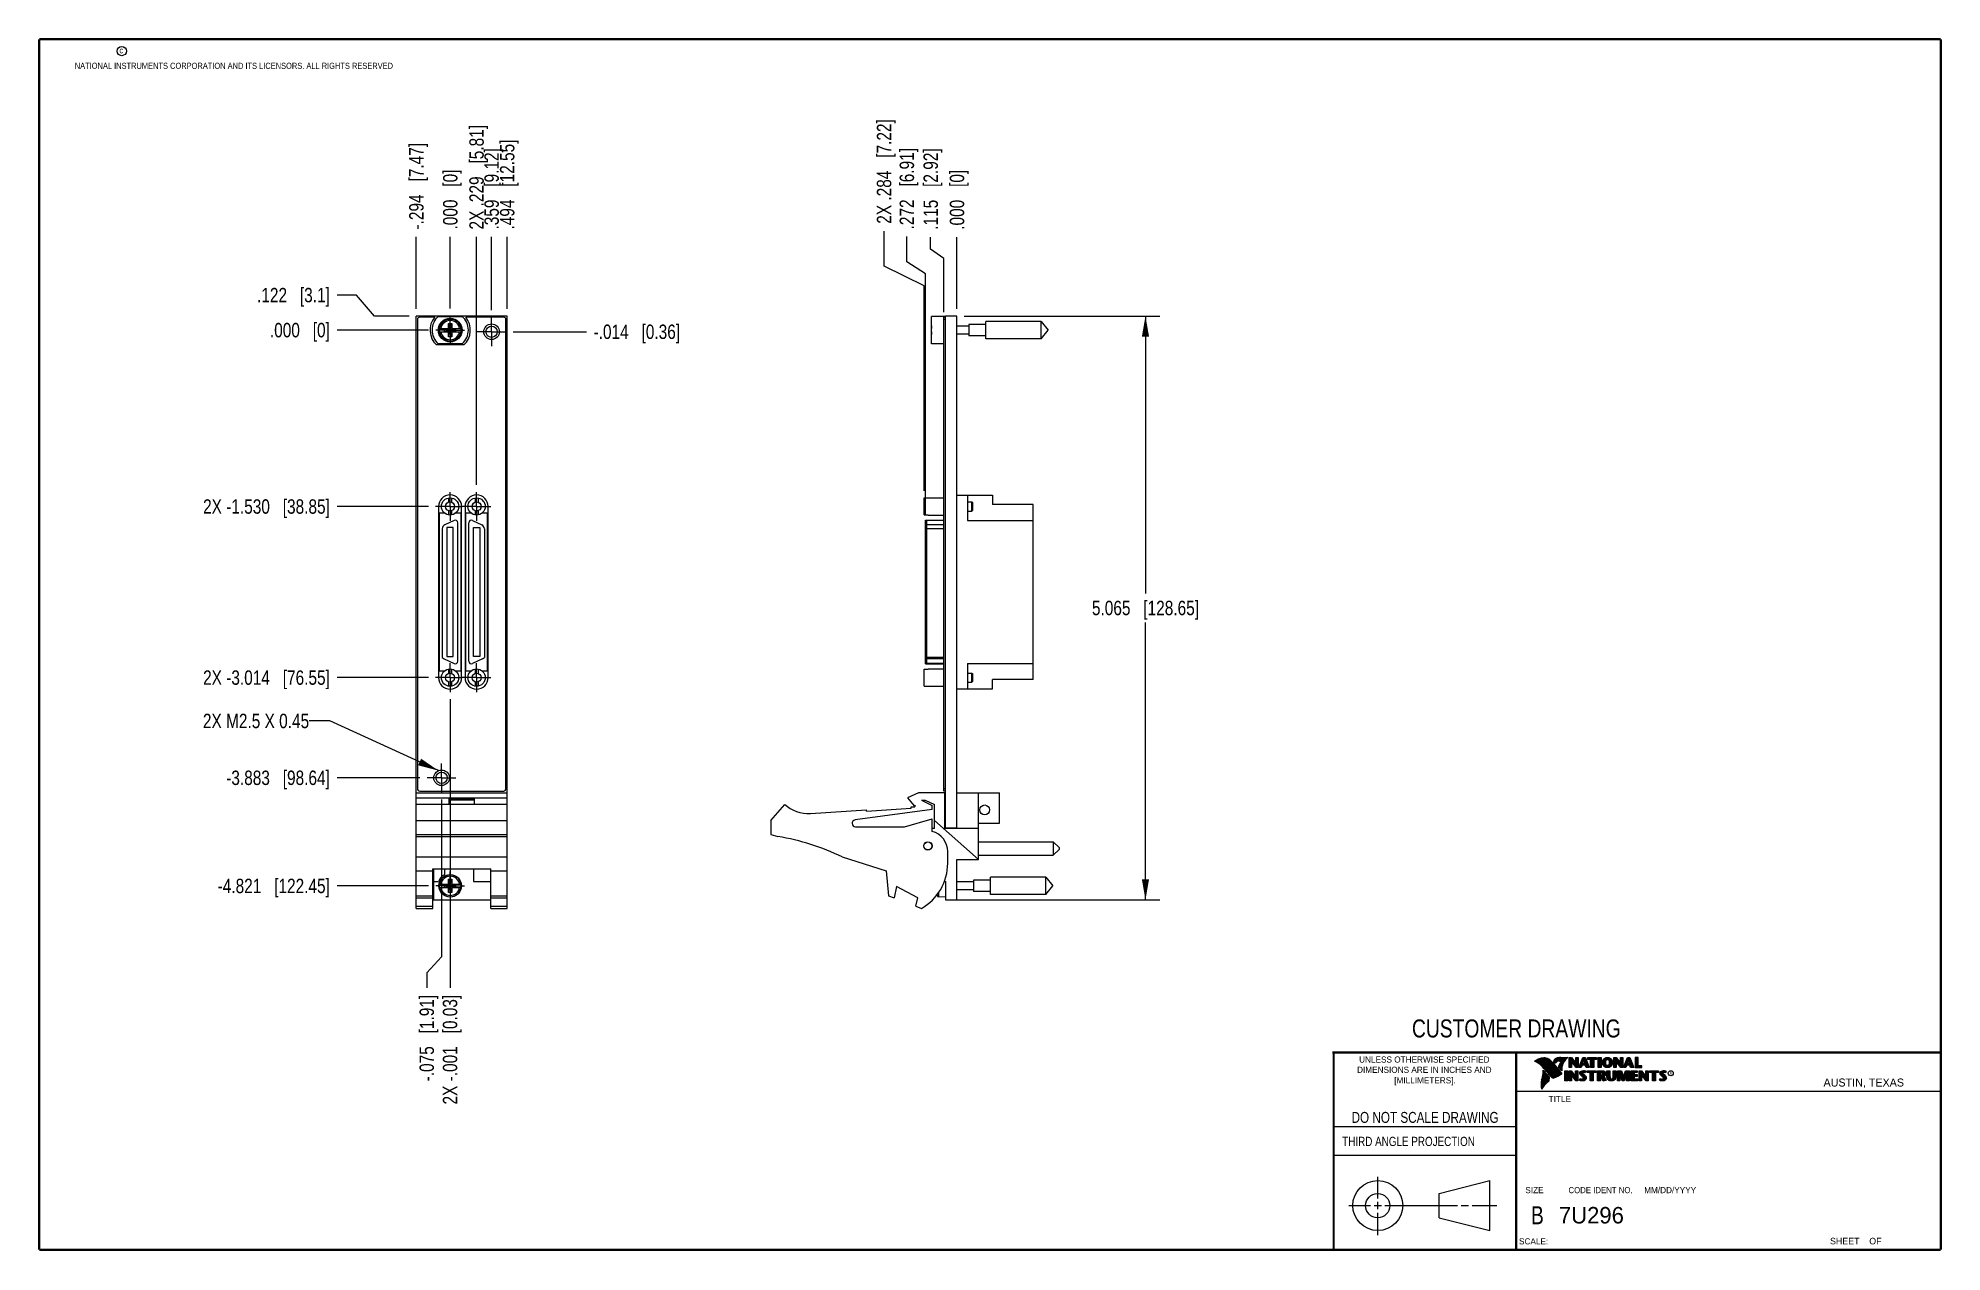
# Model space of a CAD drawing. Header units: inches. Extents: x 0.2 to 16.8, y 0.2 to 10.8.
import ezdxf

# ---------------------------------------------------------------- set-up
doc = ezdxf.new("R2010")
doc.units = ezdxf.units.IN
doc.header["$LTSCALE"] = 0.935
doc.header["$MEASUREMENT"] = 0
doc.linetypes.add('CENTER', pattern=[0.6, 0.375, -0.075, 0.075, -0.075])
doc.layers.get('0').update_dxf_attribs({"linetype": 'CONTINUOUS'})
for name, color, linetype in [('02___PRT_ALL_AXES', 7, 'CONTINUOUS'), ('DETAIL', 7, 'CONTINUOUS'), ('DIMENSIONS', 7, 'CONTINUOUS')]:
    doc.layers.add(name, color=color, linetype=linetype)
doc.styles.get("Standard").update_dxf_attribs({"font": 'txt', "width": 0.8})
doc.styles.add('TEXTSTYLE_2', font='txt')
doc.styles.add('TEXTSTYLE_3', font='txt', dxfattribs={"width": 0.95})
doc.dimstyles.new('DIMSTYLE_1', dxfattribs={"dimtxt": 0.125, "dimasz": 0.18, "dimexe": 0.18, "dimexo": 0.0625, "dimgap": 0.09, "dimtad": 0, "dimtih": 1, "dimtoh": 1, "dimdec": 3, "dimzin": 4, "dimdsep": 46, "dimtxsty": 'STANDARD', "dimblk": '_FILLED', "dimblk1": '_FILLED', "dimblk2": '_FILLED', "dimcen": 0.09, "dimadec": 0, "dimazin": 0, "dimtp": 0.01, "dimtm": 0.01, "dimtfac": 1, "dimtdec": 3, "dimtofl": 0, "dimtmove": 0, "dimatfit": 3, "dimldrblk": '_FILLED', "dimfxl": 1, "dimtolj": 1, "dimtzin": 4, "dimarcsym": 0})
doc.dimstyles.new('DIMSTYLE_2', dxfattribs={"dimtxt": 0.125, "dimasz": 0.18, "dimexe": 0.18, "dimexo": 0.0625, "dimgap": 0.09, "dimtad": 0, "dimtih": 1, "dimtoh": 1, "dimdec": 3, "dimzin": 4, "dimdsep": 46, "dimtxsty": 'STANDARD', "dimblk": '_FILLED', "dimblk1": '_FILLED', "dimblk2": '_FILLED', "dimcen": 0.09, "dimadec": 0, "dimazin": 0, "dimtp": 0.01, "dimtm": 0.01, "dimtfac": 1, "dimtdec": 3, "dimtofl": 0, "dimtmove": 0, "dimatfit": 3, "dimldrblk": '_FILLED', "dimfxl": 1, "dimtolj": 1, "dimtzin": 4, "dimarcsym": 0})
doc.dimstyles.get("Standard").update_dxf_attribs({"dimtxt": 0.125, "dimasz": 0.18, "dimexe": 0.18, "dimexo": 0.0625, "dimgap": 0.09, "dimtad": 0, "dimtih": 1, "dimtoh": 1, "dimdec": 3, "dimzin": 4, "dimdsep": 46, "dimtxsty": 'STANDARD', "dimblk": '_FILLED', "dimblk1": '_FILLED', "dimblk2": '_FILLED', "dimcen": 0.09, "dimadec": 0, "dimazin": 0, "dimtol": 1, "dimtp": 0.01, "dimtm": 0.01, "dimtfac": 1, "dimtdec": 3, "dimtofl": 0, "dimtmove": 0, "dimatfit": 3, "dimldrblk": '_FILLED', "dimfxl": 1, "dimtolj": 1, "dimtzin": 4, "dimarcsym": 0})

msp = doc.modelspace()

# ---------------------------------------------------------------- texts
at = {"color": 2, "linetype": 'CONTINUOUS', "attachment_point": 1, "line_spacing_factor": 0.9}
for s, insert, char_height, width in [('c', (0.946, 10.6893), 0.053, 0.0424), ('NATIONAL INSTRUMENTS CORPORATION AND ITS LICENSORS. ALL RIGHTS RESERVED', (0.5583, 10.5546), 0.053, 3.0104), ('THIRD ANGLE PROJECTION', (11.5564, 1.2384), 0.08, 1.408)]:
    msp.add_mtext(s, dxfattribs=dict(at, insert=insert, char_height=char_height, width=width))
at = {"color": 7, "linetype": 'CONTINUOUS', "attachment_point": 2, "line_spacing_factor": 0.9}
for s, insert, char_height, width in [('CUSTOMER DRAWING', (13.0668, 2.2564), 0.15625, 2), ('DO NOT SCALE DRAWING', (12.2754, 1.4542), 0.095, 1.52), ('B', (13.2497, 0.6361), 0.1562, 0.125)]:
    msp.add_mtext(s, dxfattribs=dict(at, insert=insert, char_height=char_height, width=width))
at = {"color": 2, "linetype": 'CONTINUOUS', "line_spacing_factor": 0.9}
for s, insert, char_height, width, attachment_point, style in [('DIMENSIONS ARE IN INCHES AND', (12.2688, 1.8465), 0.053254, 1.491112, 2, 'TEXTSTYLE_2'), ('UNLESS OTHERWISE SPECIFIED', (12.2688, 1.9352), 0.053254, 1.384604, 2, 'TEXTSTYLE_2'), ('[MILLIMETERS].', (12.2746, 1.7548), 0.053254, 0.745556, 2, 'TEXTSTYLE_2'), ('R', (14.3971, 1.8), 0.0217, 0.021738, 1, 'TEXTSTYLE_2'), ('AUSTIN, TEXAS', (15.7327, 1.7441), 0.069617, 0.905021, 1, 'TEXTSTYLE_2'), ('TITLE', (13.3474, 1.593), 0.05325, 0.26627, 1, 'TEXTSTYLE_2'), ('SIZE', (13.1451, 0.8027), 0.05325, 0.213016, 1, 'TEXTSTYLE_2'), ('CODE IDENT NO.', (13.7978, 0.8027), 0.053254, 0.708278, 2, 'TEXTSTYLE_3'), ('MM/DD/YYYY', (14.1765, 0.8027), 0.05325, 0.53254, 1, 'TEXTSTYLE_2'), ('SCALE:', (13.0904, 0.3585), 0.05325, 0.319524, 1, 'TEXTSTYLE_2'), ('SHEET    OF', (15.7892, 0.3625), 0.057262, 0.629882, 1, 'TEXTSTYLE_2')]:
    msp.add_mtext(s, dxfattribs=dict(at, insert=insert, char_height=char_height, width=width, attachment_point=attachment_point, style=style))
at = {"color": 7, "linetype": 'CONTINUOUS', "insert": (13.4363, 0.6298), "char_height": 0.14316, "width": 0.715775, "attachment_point": 1, "line_spacing_factor": 0.9, "style": 'TEXTSTYLE_2'}
msp.add_mtext('7U296', dxfattribs=at)
at = {"layer": 'DETAIL', "color": 2, "linetype": 'CONTINUOUS', "insert": (2.5921, 4.908), "char_height": 0.125, "width": 1.4, "attachment_point": 3, "line_spacing_factor": 0.9}
msp.add_mtext('2X M2.5 X 0.45', dxfattribs=at)

# ---------------------------------------------------------------- blocks, each defined once
blk = doc.blocks.new('*D0')
at = {"layer": 'DIMENSIONS', "color": 2, "linetype": 'CONTINUOUS'}
for p, q in [((3.004, 8.54), (2.835, 8.54)), ((3.158, 8.358), (3.004, 8.54)), ((3.46, 8.358), (3.158, 8.358))]:
    blk.add_line(p, q, dxfattribs=at)
at = {"layer": 'DIMENSIONS', "color": 2, "linetype": 'CONTINUOUS', "insert": (2.772, 8.602), "char_height": 0.125, "width": 1.025, "attachment_point": 3, "line_spacing_factor": 0.9}
blk.add_mtext('.122{\\Ftxt.shx;\\W1.000000;\\H0.125000; }[3.1]', dxfattribs=at)
blk = doc.blocks.new('_FILLED')
at = {"color": 0, "linetype": 'BYBLOCK'}
blk.add_solid([(0, 0), (-1, 0.174), (-1, -0.174)], dxfattribs=at)
blk = doc.blocks.new('*D1')
at = {"layer": 'DIMENSIONS', "color": 2, "linetype": 'CONTINUOUS'}
blk.add_line((3.627, 6.706), (2.835, 6.706), dxfattribs=at)
at = {"layer": 'DIMENSIONS', "color": 2, "linetype": 'CONTINUOUS', "insert": (2.772, 6.768), "char_height": 0.125, "width": 1.725, "attachment_point": 3, "line_spacing_factor": 0.9}
blk.add_mtext('2X -1.530{\\Ftxt.shx;\\W1.000000;\\H0.125000; }[38.85]', dxfattribs=at)
blk = doc.blocks.new('*D2')
at = {"layer": 'DIMENSIONS', "color": 2, "linetype": 'CONTINUOUS'}
blk.add_line((3.554, 4.352), (2.835, 4.352), dxfattribs=at)
at = {"layer": 'DIMENSIONS', "color": 2, "linetype": 'CONTINUOUS', "insert": (2.772, 4.415), "char_height": 0.125, "width": 1.425, "attachment_point": 3, "line_spacing_factor": 0.9}
blk.add_mtext('-3.883{\\Ftxt.shx;\\W1.000000;\\H0.125000; }[98.64]', dxfattribs=at)
blk = doc.blocks.new('*D3')
at = {"layer": 'DIMENSIONS', "color": 2, "linetype": 'CONTINUOUS'}
blk.add_line((3.627, 5.222), (2.835, 5.222), dxfattribs=at)
at = {"layer": 'DIMENSIONS', "color": 2, "linetype": 'CONTINUOUS', "insert": (2.772, 5.284), "char_height": 0.125, "width": 1.725, "attachment_point": 3, "line_spacing_factor": 0.9}
blk.add_mtext('2X -3.014{\\Ftxt.shx;\\W1.000000;\\H0.125000; }[76.55]', dxfattribs=at)
blk = doc.blocks.new('*D4')
at = {"layer": 'DIMENSIONS', "color": 2, "linetype": 'CONTINUOUS'}
blk.add_line((3.629, 3.415), (2.835, 3.415), dxfattribs=at)
at = {"layer": 'DIMENSIONS', "color": 2, "linetype": 'CONTINUOUS', "insert": (2.772, 3.477), "char_height": 0.125, "width": 1.525, "attachment_point": 3, "line_spacing_factor": 0.9}
blk.add_mtext('-4.821{\\Ftxt.shx;\\W1.000000;\\H0.125000; }[122.45]', dxfattribs=at)
blk = doc.blocks.new('*D5')
at = {"layer": 'DIMENSIONS', "color": 2, "linetype": 'CONTINUOUS'}
blk.add_line((4.363, 8.221), (4.998, 8.221), dxfattribs=at)
at = {"layer": 'DIMENSIONS', "color": 2, "linetype": 'CONTINUOUS', "insert": (5.06, 8.284), "char_height": 0.125, "width": 1.225, "attachment_point": 1, "line_spacing_factor": 0.9}
blk.add_mtext('-.014{\\Ftxt.shx;\\W1.000000;\\H0.125000; }[0.36]', dxfattribs=at)
blk = doc.blocks.new('*D6')
at = {"layer": 'DIMENSIONS', "color": 2, "linetype": 'CONTINUOUS'}
blk.add_line((3.629, 8.236), (2.835, 8.236), dxfattribs=at)
at = {"layer": 'DIMENSIONS', "color": 2, "linetype": 'CONTINUOUS', "insert": (2.772, 8.298), "char_height": 0.125, "width": 0.825, "attachment_point": 3, "line_spacing_factor": 0.9}
blk.add_mtext('.000{\\Ftxt.shx;\\W1.000000;\\H0.125000; }[0]', dxfattribs=at)
blk = doc.blocks.new('*D7')
at = {"layer": 'DIMENSIONS', "color": 2, "linetype": 'CONTINUOUS'}
blk.add_line((4.175, 8.409), (4.175, 9.045), dxfattribs=at)
at = {"layer": 'DIMENSIONS', "color": 2, "linetype": 'CONTINUOUS', "insert": (4.113, 9.108), "char_height": 0.125, "width": 1.125, "attachment_point": 1, "rotation": 90, "line_spacing_factor": 0.9}
blk.add_mtext('.359{\\Ftxt.shx;\\W1.000000;\\H0.125000; }[9.12]', dxfattribs=at)
blk = doc.blocks.new('*D8')
at = {"layer": 'DIMENSIONS', "color": 2, "linetype": 'CONTINUOUS'}
blk.add_line((4.045, 6.894), (4.045, 9.045), dxfattribs=at)
at = {"layer": 'DIMENSIONS', "color": 2, "linetype": 'CONTINUOUS', "insert": (3.982, 9.108), "char_height": 0.125, "width": 1.425, "attachment_point": 1, "rotation": 90, "line_spacing_factor": 0.9}
blk.add_mtext('2X .229{\\Ftxt.shx;\\W1.000000;\\H0.125000; }[5.81]', dxfattribs=at)
blk = doc.blocks.new('*D9')
at = {"layer": 'DIMENSIONS', "color": 2, "linetype": 'CONTINUOUS'}
blk.add_line((3.816, 8.423), (3.816, 9.045), dxfattribs=at)
at = {"layer": 'DIMENSIONS', "color": 2, "linetype": 'CONTINUOUS', "insert": (3.754, 9.108), "char_height": 0.125, "width": 0.825, "attachment_point": 1, "rotation": 90, "line_spacing_factor": 0.9}
blk.add_mtext('.000{\\Ftxt.shx;\\W1.000000;\\H0.125000; }[0]', dxfattribs=at)
blk = doc.blocks.new('*D10')
at = {"layer": 'DIMENSIONS', "color": 2, "linetype": 'CONTINUOUS'}
blk.add_line((4.31, 8.42), (4.31, 9.045), dxfattribs=at)
at = {"layer": 'DIMENSIONS', "color": 2, "linetype": 'CONTINUOUS', "insert": (4.248, 9.108), "char_height": 0.125, "width": 1.225, "attachment_point": 1, "rotation": 90, "line_spacing_factor": 0.9}
blk.add_mtext('.494{\\Ftxt.shx;\\W1.000000;\\H0.125000; }[12.55]', dxfattribs=at)
blk = doc.blocks.new('*D11')
at = {"layer": 'DIMENSIONS', "color": 2, "linetype": 'CONTINUOUS'}
blk.add_line((3.522, 8.42), (3.522, 9.045), dxfattribs=at)
at = {"layer": 'DIMENSIONS', "color": 2, "linetype": 'CONTINUOUS', "insert": (3.46, 9.108), "char_height": 0.125, "width": 1.225, "attachment_point": 1, "rotation": 90, "line_spacing_factor": 0.9}
blk.add_mtext('-.294{\\Ftxt.shx;\\W1.000000;\\H0.125000; }[7.47]', dxfattribs=at)
blk = doc.blocks.new('*D12')
at = {"layer": 'DIMENSIONS', "color": 2, "linetype": 'CONTINUOUS'}
for p, q in [((3.741, 4.165), (3.741, 2.8)), ((3.741, 2.8), (3.612, 2.661)), ((3.612, 2.661), (3.612, 2.532))]:
    blk.add_line(p, q, dxfattribs=at)
at = {"layer": 'DIMENSIONS', "color": 2, "linetype": 'CONTINUOUS', "insert": (3.55, 2.47), "char_height": 0.125, "width": 1.225, "attachment_point": 3, "rotation": 90, "line_spacing_factor": 0.9}
blk.add_mtext('-.075{\\Ftxt.shx;\\W1.000000;\\H0.125000; }[1.91]', dxfattribs=at)
blk = doc.blocks.new('*D13')
at = {"layer": 'DIMENSIONS', "color": 2, "linetype": 'CONTINUOUS'}
blk.add_line((3.815, 5.034), (3.815, 2.532), dxfattribs=at)
at = {"layer": 'DIMENSIONS', "color": 2, "linetype": 'CONTINUOUS', "insert": (3.752, 2.47), "char_height": 0.125, "width": 1.525, "attachment_point": 3, "rotation": 90, "line_spacing_factor": 0.9}
blk.add_mtext('2X -.001{\\Ftxt.shx;\\W1.000000;\\H0.125000; }[0.03]', dxfattribs=at)
blk = doc.blocks.new('*D14')
at = {"layer": 'DIMENSIONS', "color": 2, "linetype": 'CONTINUOUS'}
for p, q in [((7.985, 8.938), (7.985, 9.043)), ((8.098, 8.858), (7.985, 8.938)), ((8.098, 8.39), (8.098, 8.858))]:
    blk.add_line(p, q, dxfattribs=at)
at = {"layer": 'DIMENSIONS', "color": 2, "linetype": 'CONTINUOUS', "insert": (7.923, 9.106), "char_height": 0.125, "width": 1.125, "attachment_point": 1, "rotation": 90, "line_spacing_factor": 0.9}
blk.add_mtext('.115{\\Ftxt.shx;\\W1.000000;\\H0.125000; }[2.92]', dxfattribs=at)
blk = doc.blocks.new('*D15')
at = {"layer": 'DIMENSIONS', "color": 2, "linetype": 'CONTINUOUS'}
for p, q in [((7.581, 8.791), (7.581, 9.095)), ((7.929, 8.621), (7.581, 8.791)), ((7.929, 6.842), (7.929, 8.621))]:
    blk.add_line(p, q, dxfattribs=at)
at = {"layer": 'DIMENSIONS', "color": 2, "linetype": 'CONTINUOUS', "insert": (7.518, 9.158), "char_height": 0.125, "width": 1.425, "attachment_point": 1, "rotation": 90, "line_spacing_factor": 0.9}
blk.add_mtext('2X .284{\\Ftxt.shx;\\W1.000000;\\H0.125000; }[7.22]', dxfattribs=at)
blk = doc.blocks.new('*D16')
at = {"layer": 'DIMENSIONS', "color": 2, "linetype": 'CONTINUOUS'}
for p, q in [((7.779, 8.829), (7.779, 9.047)), ((7.941, 8.723), (7.779, 8.829)), ((7.941, 6.627), (7.941, 8.723))]:
    blk.add_line(p, q, dxfattribs=at)
at = {"layer": 'DIMENSIONS', "color": 2, "linetype": 'CONTINUOUS', "insert": (7.716, 9.109), "char_height": 0.125, "width": 1.125, "attachment_point": 1, "rotation": 90, "line_spacing_factor": 0.9}
blk.add_mtext('.272{\\Ftxt.shx;\\W1.000000;\\H0.125000; }[6.91]', dxfattribs=at)
blk = doc.blocks.new('*D17')
at = {"layer": 'DIMENSIONS', "color": 2, "linetype": 'CONTINUOUS'}
blk.add_line((8.213, 8.42), (8.213, 9.043), dxfattribs=at)
at = {"layer": 'DIMENSIONS', "color": 2, "linetype": 'CONTINUOUS', "insert": (8.151, 9.106), "char_height": 0.125, "width": 0.825, "attachment_point": 1, "rotation": 90, "line_spacing_factor": 0.9}
blk.add_mtext('.000{\\Ftxt.shx;\\W1.000000;\\H0.125000; }[0]', dxfattribs=at)
blk = doc.blocks.new('*D18')
at = {"layer": 'DIMENSIONS', "color": 2, "linetype": 'CONTINUOUS'}
for p, q in [((8.276, 8.358), (9.974, 8.358)), ((9.849, 8.358), (9.849, 5.95)), ((9.849, 3.293), (9.849, 5.7)), ((8.176, 3.293), (9.974, 3.293))]:
    blk.add_line(p, q, dxfattribs=at)
at = {"layer": 'DIMENSIONS', "color": 2, "linetype": 'CONTINUOUS', "xscale": 0.18, "yscale": 0.18, "zscale": 0.18}
for p, rotation in [((9.849, 8.358), 90), ((9.849, 3.293), 270)]:
    blk.add_blockref('_FILLED', p, dxfattribs=dict(at, rotation=rotation))
at = {"layer": 'DIMENSIONS', "color": 2, "linetype": 'CONTINUOUS', "insert": (9.849, 5.888), "char_height": 0.125, "width": 1.425, "attachment_point": 2, "line_spacing_factor": 0.9}
blk.add_mtext('5.065{\\Ftxt.shx;\\W1.000000;\\H0.125000; }[128.65]', dxfattribs=at)

# ---------------------------------------------------------------- dimensions: what is measured, and where the dimension line sits
at = {"layer": 'DIMENSIONS', "color": 2, "linetype": 'CONTINUOUS'}
for feature_location, offset, dtype, origin, text, picture, middle in [((7.92919, 6.84217), (-0.34828, 2.2532), 0, (8.21344, 8.35769), '2X <>', '*D15', (7.58091, 9.87037)), ((4.0448, 6.8936), (0, 2.1516), 1, (3.8161, 8.3608), '2X <>', '*D8', (4.0448, 9.8202)), ((3.5221, 8.4202), (0, 0.625), 1, (3.8161, 8.3608), '-<>', '*D11', (3.5221, 9.7202)), ((4.3627, 8.2214), (0.6349, 0), 0, (3.9412, 8.2357), '-<>', '*D5', (5.6726, 8.2214)), ((3.6273, 6.706), (-0.7927, 0), 0, (3.691, 8.2357), '2X -<>', '*D1', (1.6596, 6.706)), ((3.6273, 5.2217), (-0.7927, 0), 0, (3.691, 8.2357), '2X -<>', '*D3', (1.6596, 5.2217)), ((3.6285, 3.4148), (-0.7939, 0), 0, (3.691, 8.2357), '-<>', '*D4', (1.7596, 3.4148)), ((3.5535, 4.3524), (-0.7189, 0), 0, (3.691, 8.2357), '-<>', '*D2', (1.8096, 4.3524)), ((3.7411, 4.1648), (-0.1288, -1.6325), 0, (3.8161, 8.2357), '-<>', '*D12', (3.7244, 1.6838)), ((3.8149, 5.0341), (0, -2.5018), 1, (3.8161, 8.2357), '2X -<>', '*D13', (3.9269, 1.4838))]:
    dim = msp.add_ordinate_dim(feature_location=feature_location, offset=offset, dtype=dtype, origin=origin, text=text, dimstyle='DIMSTYLE_1', dxfattribs=at)
    dim.commit()
    dim.dimension.update_dxf_attribs({"geometry": picture, "text_midpoint": middle})
for feature_location, offset, dtype, origin, picture, middle in [((4.3101, 8.4202), (0, 0.625), 1, (3.8161, 8.3608), '*D10', (4.3101, 9.7202)), ((4.1751, 8.409), (0, 0.6362), 1, (3.8161, 8.3608), '*D7', (4.1751, 9.6702)), ((7.9413, 6.6269), (-0.1625, 2.4198), 0, (8.2134, 8.3577), '*D16', (7.7788, 9.6717)), ((8.0984392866, 8.3901872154), (-0.1131086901, 0.6528332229), 0, (8.2134392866, 8.3576872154), '*D14', (7.9853305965, 9.6680204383)), ((3.8161331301, 8.4232872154), (0, 0.6219), 1, (3.8161331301, 8.3607872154), '*D9', (3.8161331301, 9.5201872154)), ((8.2134392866, 8.4201872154), (0, 0.6228332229), 1, (8.2134392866, 8.3576872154), '*D17', (8.2134392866, 9.5180204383)), ((3.4596, 8.3577), (-0.625, 0.1823), 0, (3.691, 8.2357), '*D0', (2.0096, 8.54)), ((3.6285331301, 8.2356872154), (-0.7939, 0), 0, (3.6910331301, 8.2356872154), '*D6', (2.1096331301, 8.2356872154))]:
    dim = msp.add_ordinate_dim(feature_location=feature_location, offset=offset, dtype=dtype, origin=origin, dimstyle='DIMSTYLE_1', dxfattribs=at)
    dim.commit()
    dim.dimension.update_dxf_attribs({"geometry": picture, "text_midpoint": middle})
dim = msp.add_linear_dim(base=(9.8494, 3.2928), p1=(8.2759, 8.3577), p2=(8.1759, 3.2928), angle=270, dimstyle='DIMSTYLE_2', dxfattribs=at)
dim.commit()
dim.dimension.update_dxf_attribs({"geometry": '*D18', "text_midpoint": (9.6994, 5.8252), "dimtype": 160})

# ---------------------------------------------------------------- linework, layer by layer
at = {"color": 7, "linetype": 'CONTINUOUS'}
for p, q in [((3.5221, 3.2198), (3.5221, 8.3577)), ((4.3101, 8.3577), (3.5221, 8.3577)), ((3.5321, 8.3277), (3.5321, 4.2577)), ((3.6817, 8.3477), (3.5521, 8.3477)), ((3.7124, 8.3542), (3.9199, 8.3542)), ((3.8024, 8.1786), (3.8299, 8.2928)), ((3.8024, 8.2495), (3.8024, 8.2928)), ((3.8299, 8.1786), (3.8024, 8.2928)), ((3.8024, 8.2928), (3.8299, 8.2928)), ((3.8299, 8.2928), (3.8299, 8.2495)), ((4.2801, 8.3477), (3.9506, 8.3477)), ((4.3001, 4.2577), (4.3001, 8.3277)), ((4.3101, 3.2198), (4.3101, 8.3577)), ((7.9934, 8.1172), (7.9934, 8.3542)), ((8.1134, 8.3542), (7.9934, 8.3542)), ((8.0984, 4.2377), (8.0984, 8.3477)), ((8.1134, 8.3477), (8.0984, 8.3477)), ((8.1134, 3.9147), (8.1134, 8.3577)), ((8.2134, 8.3577), (8.1134, 8.3577)), ((8.2134, 3.9118), (8.2134, 8.3577)), ((8.3171, 8.2707), (8.2134, 8.2707)), ((8.3171, 8.2849), (8.3171, 8.1865)), ((8.4652, 8.2849), (8.3171, 8.2849)), ((8.4652, 8.1607), (8.4652, 8.3107)), ((8.9452, 8.3107), (8.4652, 8.3107)), ((8.9452, 8.1607), (8.9452, 8.3107)), ((8.9452, 8.3107), (9.0052, 8.2357)), ((3.9344, 8.1067), (3.6979, 8.1067)), ((3.9199, 8.1172), (3.7124, 8.1172)), ((3.7215, 8.2495), (3.8044, 8.2495)), ((3.7215, 8.2219), (3.8044, 8.2219)), ((3.7667, 8.2237), (3.8656, 8.2476)), ((3.7676, 8.2219), (3.7676, 8.2495)), ((3.7676, 8.2474), (3.8647, 8.224)), ((3.8024, 8.1786), (3.8024, 8.2219)), ((3.8299, 8.1786), (3.8024, 8.1786)), ((3.8161, 8.2357), (3.8038, 8.2226)), ((3.8281, 8.2237), (3.8042, 8.2476)), ((3.8278, 8.2495), (3.9108, 8.2495)), ((3.8278, 8.2219), (3.9108, 8.2219)), ((3.8299, 8.2219), (3.8299, 8.1786)), ((3.8647, 8.2219), (3.8647, 8.2495)), ((7.9934, 8.2495), (7.9914, 8.2495)), ((7.9914, 8.2219), (7.9934, 8.2219)), ((8.0984, 8.1172), (7.9934, 8.1172)), ((8.3171, 8.2006), (8.2134, 8.2006)), ((8.4652, 8.1865), (8.3171, 8.1865)), ((8.9452, 8.1607), (8.4652, 8.1607)), ((8.9452, 8.1607), (9.0052, 8.2357)), ((3.8021, 6.7797), (3.8021, 6.7432)), ((3.8277, 6.7797), (3.8277, 6.7432)), ((4.0321, 6.7797), (4.0321, 6.7432)), ((4.0576, 6.7797), (4.0576, 6.7432)), ((7.9292, 6.6323), (7.9292, 6.7797)), ((7.9292, 6.7797), (7.9627, 6.7797)), ((7.9627, 6.7808), (7.9627, 6.7797)), ((7.9627, 6.7808), (8.0984, 6.7808)), ((8.2134, 6.8044), (8.5216, 6.8044)), ((8.3039, 6.8044), (8.3039, 6.5838)), ((8.5216, 6.8044), (8.5216, 6.7241)), ((3.7149, 6.7057), (3.7149, 5.2217)), ((3.7189, 6.6467), (3.7189, 5.2807)), ((3.7679, 6.6467), (3.7189, 6.6467)), ((3.7679, 6.6478), (3.7679, 6.6467)), ((3.8021, 6.6687), (3.8021, 6.6323)), ((3.8277, 6.6687), (3.8277, 6.6323)), ((3.8619, 6.6467), (3.8619, 6.6478)), ((3.9109, 6.6467), (3.8619, 6.6467)), ((3.9109, 5.2807), (3.9109, 6.6467)), ((3.9149, 5.2217), (3.9149, 6.7057)), ((3.9449, 6.7057), (3.9449, 5.2217)), ((3.9489, 6.6467), (3.9489, 5.2807)), ((3.9979, 6.6467), (3.9489, 6.6467)), ((3.9979, 6.6477), (3.9979, 6.6467)), ((4.0321, 6.6687), (4.0321, 6.6323)), ((4.0576, 6.6687), (4.0576, 6.6323)), ((4.0919, 6.6467), (4.0919, 6.6478)), ((4.1409, 6.6467), (4.0919, 6.6467)), ((4.1409, 5.2807), (4.1409, 6.6467)), ((4.1449, 5.2217), (4.1449, 6.7057)), ((7.9292, 6.6323), (7.9627, 6.6323)), ((7.9627, 6.6323), (7.9627, 6.6312)), ((7.9627, 6.6312), (8.0984, 6.6312)), ((8.3039, 6.7453), (8.3418, 6.7453)), ((8.3039, 6.6666), (8.3418, 6.6666)), ((8.3418, 6.6666), (8.3418, 6.7453)), ((8.3418, 6.7453), (8.3497, 6.7375)), ((8.3418, 6.6666), (8.3497, 6.6745)), ((8.3497, 6.6745), (8.3497, 6.7375)), ((8.8759, 6.7241), (8.5216, 6.7241)), ((8.8759, 5.2036), (8.8759, 6.7241)), ((3.7474, 6.5125), (3.7474, 5.3972)), ((3.8505, 6.5848), (3.7693, 6.5469)), ((3.7874, 6.5243), (3.7874, 5.4034)), ((3.8425, 6.5243), (3.7874, 6.5243)), ((3.8425, 5.4034), (3.8425, 6.5243)), ((3.8824, 5.3633), (3.8824, 6.5644)), ((3.9773, 5.3633), (3.9773, 6.5644)), ((4.0093, 6.5848), (4.0904, 6.5469)), ((4.0173, 5.4034), (4.0173, 6.5243)), ((4.0173, 6.5243), (4.0724, 6.5243)), ((4.0724, 6.5243), (4.0724, 5.4034)), ((4.1124, 6.5125), (4.1124, 5.3972)), ((7.9413, 5.3408), (7.9413, 6.5869)), ((7.9413, 6.5869), (8.0984, 6.5869)), ((7.9492, 6.5869), (7.9492, 5.3408)), ((8.3039, 6.5838), (8.8759, 6.5838)), ((3.763, 5.3837), (3.8505, 5.3429)), ((3.7874, 5.4034), (3.8425, 5.4034)), ((3.8021, 5.2954), (3.8021, 5.259)), ((3.8277, 5.2954), (3.8277, 5.259)), ((4.0967, 5.3837), (4.0093, 5.3429)), ((4.0724, 5.4034), (4.0173, 5.4034)), ((4.0321, 5.2954), (4.0321, 5.259)), ((4.0576, 5.2954), (4.0576, 5.259)), ((7.9292, 5.2954), (7.9627, 5.2954)), ((7.9292, 5.148), (7.9292, 5.2954)), ((7.9413, 5.3408), (8.0984, 5.3408)), ((8.0984, 5.3972), (7.9492, 5.3972)), ((7.9627, 5.2965), (8.0984, 5.2965)), ((7.9627, 5.2965), (7.9627, 5.2954)), ((8.3039, 5.3438), (8.8759, 5.3438)), ((8.3039, 5.3438), (8.3039, 5.1233)), ((3.7189, 5.2807), (3.7679, 5.2807)), ((3.7679, 5.2807), (3.7679, 5.2799)), ((3.8021, 5.1845), (3.8021, 5.148)), ((3.8277, 5.1845), (3.8277, 5.148)), ((3.8619, 5.2807), (3.9109, 5.2807)), ((3.8619, 5.2799), (3.8619, 5.2807)), ((3.9489, 5.2807), (3.9979, 5.2807)), ((3.9979, 5.2807), (3.9979, 5.28)), ((4.0321, 5.1845), (4.0321, 5.148)), ((4.0576, 5.1845), (4.0576, 5.148)), ((4.0919, 5.2807), (4.1409, 5.2807)), ((4.0919, 5.2798), (4.0919, 5.2807)), ((7.9292, 5.148), (7.9627, 5.148)), ((7.9627, 5.148), (7.9627, 5.1469)), ((7.9627, 5.1469), (8.0984, 5.1469)), ((8.2134, 5.1233), (8.5216, 5.1233)), ((8.3039, 5.2611), (8.3418, 5.2611)), ((8.3039, 5.1824), (8.3418, 5.1824)), ((8.3418, 5.2611), (8.3497, 5.2532)), ((8.3418, 5.1824), (8.3418, 5.2611)), ((8.3418, 5.1824), (8.3497, 5.1902)), ((8.3497, 5.1902), (8.3497, 5.2532)), ((8.8759, 5.2036), (8.5216, 5.2036)), ((8.5216, 5.1233), (8.5216, 5.2036)), ((3.5221, 4.2218), (4.3101, 4.2218)), ((3.5221, 4.1788), (4.3101, 4.1788)), ((3.5521, 4.2377), (4.2801, 4.2377)), ((3.8061, 4.1688), (4.0261, 4.1688)), ((3.8061, 4.1218), (3.8061, 4.1688)), ((3.8061, 4.1618), (4.0261, 4.1618)), ((4.0261, 4.1218), (4.0261, 4.1688)), ((7.8784, 4.2218), (7.7834, 4.1788)), ((7.7834, 4.1788), (7.8434, 4.1088)), ((8.1084, 4.2218), (7.8784, 4.2218)), ((7.9044, 4.1588), (7.9366, 4.1588)), ((7.9044, 4.1588), (7.9984, 4.1118)), ((7.9366, 4.1588), (8.0184, 4.1218)), ((8.1134, 4.2377), (8.0984, 4.2377)), ((8.1084, 3.9118), (8.1084, 4.2218)), ((8.2134, 4.2218), (8.5834, 4.2218)), ((8.3994, 3.6428), (8.3994, 4.2218)), ((8.5834, 3.9588), (8.5834, 4.2218)), ((4.3101, 4.1218), (3.5221, 4.1218)), ((3.5221, 3.9818), (4.3101, 3.9818)), ((6.5984, 3.9818), (6.7184, 4.1218)), ((6.5984, 3.9818), (6.5984, 3.8618)), ((6.942, 4.0424), (7.4273, 4.0742)), ((7.9984, 4.0768), (7.3294, 3.9865)), ((7.428, 4.0642), (7.4273, 4.0742)), ((7.428, 4.0642), (7.8172, 4.0897)), ((7.7584, 3.9268), (7.9984, 3.9968)), ((7.8165, 4.0997), (7.8484, 4.1018)), ((7.8172, 4.0897), (7.8165, 4.0997)), ((7.8434, 4.1088), (7.8484, 4.1163)), ((7.8484, 4.1163), (7.8484, 4.1018)), ((7.9984, 4.0768), (7.9984, 4.1118)), ((7.9984, 3.8868), (7.9984, 3.9968)), ((8.0184, 3.9118), (8.0184, 4.1218)), ((8.3994, 3.6428), (8.0184, 3.9834)), ((3.5221, 3.8618), (4.3101, 3.8618)), ((3.5221, 3.8422), (4.3101, 3.8422)), ((6.5984, 3.8618), (6.6604, 3.8422)), ((7.3334, 3.9268), (7.7584, 3.9268)), ((8.0184, 3.9118), (7.9984, 3.9118)), ((8.3994, 3.9118), (8.1084, 3.9118)), ((8.2134, 3.9147), (8.1134, 3.9147)), ((8.3994, 3.9588), (8.5834, 3.9588)), ((3.5221, 3.6665), (4.3101, 3.6665)), ((7.2184, 3.6665), (7.5984, 3.5468)), ((8.1334, 3.6118), (8.1334, 3.7125)), ((8.2114, 3.6428), (8.3994, 3.6428)), ((8.2114, 3.2928), (8.2114, 3.6428)), ((8.3994, 3.7966), (9.0494, 3.7966)), ((8.3994, 3.6816), (9.0494, 3.6816)), ((9.0994, 3.7466), (9.0494, 3.7966)), ((9.0494, 3.7966), (9.0494, 3.6816)), ((9.0994, 3.7316), (9.0494, 3.6816)), ((9.0994, 3.7466), (9.0994, 3.7316)), ((3.5221, 3.5468), (3.6641, 3.5468)), ((3.6641, 3.5621), (4.1681, 3.5621)), ((3.6641, 3.2198), (3.6641, 3.5621)), ((3.6701, 3.5621), (3.6701, 3.2928)), ((3.7671, 3.5621), (3.7671, 3.5121)), ((3.8024, 3.4719), (3.8299, 3.4719)), ((3.8299, 3.3577), (3.8024, 3.4719)), ((3.8024, 3.4286), (3.8024, 3.4719)), ((3.8024, 3.3577), (3.8299, 3.4719)), ((3.8299, 3.4719), (3.8299, 3.4286)), ((4.0171, 3.5621), (4.0171, 3.4528)), ((4.1681, 3.2198), (4.1681, 3.5621)), ((4.1681, 3.5468), (4.3101, 3.5468)), ((7.5984, 3.5468), (7.6184, 3.3298)), ((8.9852, 3.4898), (8.5052, 3.4898)), ((8.5052, 3.3398), (8.5052, 3.4898)), ((8.9852, 3.4898), (9.0452, 3.4148)), ((8.9852, 3.3398), (8.9852, 3.4898)), ((3.5221, 3.3298), (3.6641, 3.3298)), ((3.5221, 3.3105), (3.6641, 3.3105)), ((3.6701, 3.4528), (3.714, 3.4528)), ((3.7215, 3.4286), (3.8044, 3.4286)), ((3.7215, 3.401), (3.8044, 3.401)), ((3.7667, 3.4028), (3.8656, 3.4267)), ((3.7676, 3.401), (3.7676, 3.4286)), ((3.7676, 3.4265), (3.8647, 3.4031)), ((3.8024, 3.3577), (3.8024, 3.401)), ((3.8299, 3.3577), (3.8024, 3.3577)), ((3.8161, 3.4148), (3.8038, 3.4017)), ((3.8281, 3.4028), (3.8042, 3.4267)), ((3.8278, 3.4286), (3.9108, 3.4286)), ((3.8278, 3.401), (3.9108, 3.401)), ((3.8299, 3.401), (3.8299, 3.3577)), ((3.8647, 3.401), (3.8647, 3.4286)), ((4.0171, 3.4528), (4.1681, 3.4528)), ((4.1681, 3.3298), (4.3101, 3.3298)), ((4.1681, 3.3105), (4.3101, 3.3105)), ((7.6184, 3.3298), (7.6684, 3.3105)), ((7.6884, 3.4105), (7.6684, 3.3105)), ((7.8724, 3.3105), (7.6884, 3.4105)), ((7.8578, 3.2377), (7.8724, 3.3105)), ((8.1134, 3.3167), (8.0563, 3.32)), ((8.1065, 3.4585), (8.1134, 3.4528)), ((8.1134, 3.4528), (8.1134, 3.2928)), ((8.3571, 3.4498), (8.2114, 3.4498)), ((8.3571, 3.3797), (8.2114, 3.3797)), ((8.5052, 3.464), (8.3571, 3.464)), ((8.3571, 3.464), (8.3571, 3.3656)), ((8.5052, 3.3656), (8.3571, 3.3656)), ((8.9852, 3.3398), (8.5052, 3.3398)), ((8.9852, 3.3398), (9.0452, 3.4148)), ((3.5221, 3.2377), (3.6641, 3.2377)), ((3.5221, 3.2198), (3.6641, 3.2198)), ((3.6701, 3.2928), (4.1681, 3.2928)), ((4.1681, 3.2377), (4.3101, 3.2377)), ((4.1681, 3.2198), (4.3101, 3.2198)), ((7.8578, 3.2377), (7.9044, 3.2198)), ((8.1134, 3.2928), (8.2114, 3.2928)), ((12.3963, 0.7462), (12.8358, 0.859)), ((12.8358, 0.4248), (12.8358, 0.859)), ((12.3963, 0.5362), (12.3963, 0.7462)), ((12.3963, 0.5362), (12.8358, 0.4248))]:
    msp.add_line(p, q, dxfattribs=at)
at = {"color": 9, "linetype": 'CONTINUOUS'}
for p, q in [((8.1134, 8.3277), (8.0984, 8.3277)), ((7.9492, 6.5644), (7.9413, 6.5644)), ((8.0984, 6.5848), (7.9492, 6.5848)), ((8.0984, 6.5469), (7.9492, 6.5469)), ((8.0984, 6.5125), (7.9492, 6.5125)), ((7.9492, 5.3633), (7.9413, 5.3633)), ((8.0984, 5.3837), (7.9492, 5.3837)), ((8.0984, 5.3429), (7.9492, 5.3429)), ((8.1134, 4.2577), (8.0984, 4.2577)), ((8.042, 3.3316), (8.042, 3.3401)), ((8.0563, 3.32), (8.0563, 3.3598))]:
    msp.add_line(p, q, dxfattribs=at)
at = {"color": 2, "linetype": 'CONTINUOUS'}
for p, q in [((13.2311, 1.8934), (13.2311, 1.8949)), ((13.2347, 1.8921), (13.2347, 1.8972)), ((13.2382, 1.8907), (13.2382, 1.8994)), ((13.2418, 1.8892), (13.2418, 1.9015)), ((13.2453, 1.8876), (13.2453, 1.9035)), ((13.2489, 1.8858), (13.2489, 1.9054)), ((13.2524, 1.8839), (13.2524, 1.9069)), ((13.256, 1.8818), (13.256, 1.9084)), ((13.2596, 1.8796), (13.2596, 1.9098)), ((13.2631, 1.8772), (13.2631, 1.9111)), ((13.2667, 1.8747), (13.2667, 1.9124)), ((13.2702, 1.872), (13.2702, 1.9135)), ((13.2738, 1.869), (13.2738, 1.9146)), ((13.2773, 1.8658), (13.2773, 1.9155)), ((13.2809, 1.8624), (13.2809, 1.9164)), ((13.2844, 1.8587), (13.2844, 1.9173)), ((13.288, 1.8549), (13.288, 1.9181)), ((13.2915, 1.851), (13.2915, 1.9188)), ((13.2951, 1.8471), (13.2951, 1.9194)), ((13.2987, 1.8431), (13.2987, 1.9198)), ((13.3022, 1.8391), (13.3022, 1.92)), ((13.3058, 1.8351), (13.3058, 1.9201)), ((13.3093, 1.8311), (13.3093, 1.9201)), ((13.3129, 1.827), (13.3129, 1.9199)), ((13.3164, 1.8229), (13.3164, 1.9196)), ((13.32, 1.8188), (13.32, 1.9192)), ((13.3235, 1.8146), (13.3235, 1.9186)), ((13.3271, 1.8104), (13.3271, 1.9179)), ((13.3306, 1.8062), (13.3306, 1.9172)), ((13.3342, 1.802), (13.3342, 1.9163)), ((13.3378, 1.7978), (13.3378, 1.9151)), ((13.3413, 1.7937), (13.3413, 1.9138)), ((13.3449, 1.7897), (13.3449, 1.9122)), ((13.3484, 1.7856), (13.3484, 1.9103)), ((13.352, 1.7817), (13.352, 1.9081)), ((13.3555, 1.7778), (13.3555, 1.9055)), ((13.3591, 1.7739), (13.3591, 1.9026)), ((13.3626, 1.7701), (13.3626, 1.8991)), ((13.3662, 1.7663), (13.3662, 1.8952)), ((13.3697, 1.7625), (13.3697, 1.8915)), ((13.3733, 1.7588), (13.3733, 1.8878)), ((13.3769, 1.7556), (13.3769, 1.8841)), ((13.3804, 1.7529), (13.3804, 1.8803)), ((13.384, 1.7512), (13.384, 1.8766)), ((13.3875, 1.7509), (13.3875, 1.8728)), ((13.4022, 1.878), (13.3901, 1.8922)), ((13.3911, 1.7518), (13.3911, 1.8691)), ((13.4029, 1.881), (13.3927, 1.893)), ((13.3946, 1.8908), (13.3946, 1.8999)), ((13.3946, 1.7533), (13.3946, 1.8653)), ((13.3982, 1.8866), (13.3982, 1.9062)), ((13.3982, 1.7548), (13.3982, 1.8615)), ((13.4017, 1.8824), (13.4017, 1.9101)), ((13.4017, 1.7563), (13.4017, 1.8574)), ((13.4053, 1.8823), (13.4053, 1.9129)), ((13.4053, 1.7578), (13.4053, 1.8531)), ((13.4088, 1.8844), (13.4088, 1.915)), ((13.4088, 1.7593), (13.4088, 1.8488)), ((13.4124, 1.887), (13.4124, 1.9167)), ((13.4124, 1.7609), (13.4124, 1.8445)), ((13.4159, 1.89), (13.4159, 1.9182)), ((13.4159, 1.7625), (13.4159, 1.8402)), ((13.4195, 1.8937), (13.4195, 1.9193)), ((13.4195, 1.7641), (13.4195, 1.8359)), ((13.4231, 1.8964), (13.4231, 1.9203)), ((13.4231, 1.7657), (13.4231, 1.8316)), ((13.4266, 1.8982), (13.4266, 1.9209)), ((13.4266, 1.7674), (13.4266, 1.8273)), ((13.4302, 1.8995), (13.4302, 1.9214)), ((13.4302, 1.7691), (13.4302, 1.823)), ((13.4414, 1.8328), (13.4319, 1.8437)), ((13.4337, 1.8997), (13.4337, 1.922)), ((13.4337, 1.7708), (13.4337, 1.8187)), ((13.4433, 1.8344), (13.4349, 1.844)), ((13.4373, 1.8991), (13.4373, 1.9224)), ((13.4373, 1.8413), (13.4373, 1.8491)), ((13.4408, 1.898), (13.4408, 1.9228)), ((13.4408, 1.8372), (13.4408, 1.8572)), ((13.4444, 1.8972), (13.4444, 1.9231)), ((13.4444, 1.8331), (13.4444, 1.8665)), ((13.4479, 1.8969), (13.4479, 1.9234)), ((13.4479, 1.8288), (13.4479, 1.873)), ((13.4515, 1.8966), (13.4515, 1.9236)), ((13.4515, 1.8247), (13.4515, 1.8764)), ((13.4529, 1.9261), (13.5132, 1.9271)), ((13.453, 1.9236), (13.5067, 1.9245)), ((13.455, 1.8965), (13.455, 1.9237)), ((13.455, 1.8207), (13.455, 1.878)), ((13.4586, 1.8964), (13.4586, 1.9237)), ((13.4586, 1.8303), (13.4586, 1.879)), ((13.4622, 1.8957), (13.4622, 1.9238)), ((13.4622, 1.8535), (13.4622, 1.8795)), ((13.4657, 1.8935), (13.4657, 1.9238)), ((13.4657, 1.8636), (13.4657, 1.8798)), ((13.4693, 1.872), (13.4693, 1.9239)), ((13.4728, 1.8794), (13.4728, 1.9239)), ((13.4764, 1.8859), (13.4764, 1.924)), ((13.4799, 1.8919), (13.4799, 1.924)), ((13.4835, 1.8973), (13.4835, 1.9241)), ((13.487, 1.9023), (13.487, 1.9242)), ((13.4906, 1.9069), (13.4906, 1.9242)), ((13.4941, 1.9112), (13.4941, 1.9243)), ((13.4977, 1.9153), (13.4977, 1.9243)), ((13.5013, 1.9191), (13.5013, 1.9244)), ((13.5261, 1.9263), (13.5451, 1.9263)), ((13.5261, 1.839), (13.5261, 1.9263)), ((13.5466, 1.839), (13.5261, 1.839)), ((13.5286, 1.9237), (13.5439, 1.9237)), ((13.5286, 1.8415), (13.5286, 1.9237)), ((13.5441, 1.8415), (13.5286, 1.8415)), ((13.5332, 1.8415), (13.5332, 1.9237)), ((13.5367, 1.8415), (13.5367, 1.9237)), ((13.5402, 1.8415), (13.5402, 1.9237)), ((13.5441, 1.8976), (13.5437, 1.9237)), ((13.5439, 1.9237), (13.5854, 1.869)), ((13.5873, 1.8415), (13.5441, 1.8976)), ((13.5441, 1.8976), (13.5441, 1.8415)), ((13.5451, 1.9263), (13.5829, 1.8765)), ((13.586, 1.839), (13.5466, 1.8902)), ((13.5466, 1.8902), (13.5466, 1.839)), ((13.5471, 1.8936), (13.5471, 1.9194)), ((13.5506, 1.8891), (13.5506, 1.9149)), ((13.5541, 1.8846), (13.5541, 1.9103)), ((13.5576, 1.8801), (13.5576, 1.9057)), ((13.561, 1.8756), (13.561, 1.9011)), ((13.5645, 1.8711), (13.5645, 1.8965)), ((13.568, 1.8665), (13.568, 1.8919)), ((13.5715, 1.862), (13.5715, 1.8874)), ((13.575, 1.8575), (13.575, 1.8828)), ((13.5784, 1.853), (13.5784, 1.8782)), ((13.5819, 1.8485), (13.5819, 1.8736)), ((13.5829, 1.9263), (13.6036, 1.9263)), ((13.5829, 1.8765), (13.5829, 1.9263)), ((13.5854, 1.9237), (13.6011, 1.9237)), ((13.5854, 1.869), (13.5854, 1.9237)), ((13.5854, 1.844), (13.5854, 1.869)), ((13.6036, 1.839), (13.586, 1.839)), ((13.6011, 1.8415), (13.5873, 1.8415)), ((13.5889, 1.8415), (13.5889, 1.9237)), ((13.5923, 1.8415), (13.5923, 1.9237)), ((13.5958, 1.8415), (13.5958, 1.9237)), ((13.5993, 1.8415), (13.5993, 1.9237)), ((13.6011, 1.9237), (13.6011, 1.8415)), ((13.6036, 1.9263), (13.6036, 1.839)), ((13.6088, 1.839), (13.6444, 1.9262)), ((13.6294, 1.839), (13.6088, 1.839)), ((13.6125, 1.8415), (13.6461, 1.9237)), ((13.6277, 1.8415), (13.6125, 1.8415)), ((13.6167, 1.8415), (13.6167, 1.8516)), ((13.6201, 1.8415), (13.6201, 1.8601)), ((13.6236, 1.8415), (13.6236, 1.8686)), ((13.6271, 1.8415), (13.6271, 1.8771)), ((13.6361, 1.8623), (13.6277, 1.8415)), ((13.6378, 1.8598), (13.6294, 1.839)), ((13.6306, 1.8486), (13.6306, 1.8857)), ((13.634, 1.8573), (13.634, 1.8942)), ((13.6665, 1.8623), (13.6361, 1.8623)), ((13.6375, 1.8623), (13.6375, 1.9027)), ((13.6647, 1.8598), (13.6378, 1.8598)), ((13.6388, 1.8711), (13.65, 1.9073)), ((13.6639, 1.8711), (13.6388, 1.8711)), ((13.641, 1.8781), (13.641, 1.9112)), ((13.641, 1.8623), (13.641, 1.8711)), ((13.6423, 1.8736), (13.6519, 1.9048)), ((13.6606, 1.8736), (13.6423, 1.8736)), ((13.6444, 1.9262), (13.6664, 1.9262)), ((13.6445, 1.8893), (13.6445, 1.9197)), ((13.6445, 1.8623), (13.6445, 1.8711)), ((13.6461, 1.9237), (13.6647, 1.9237)), ((13.6479, 1.9006), (13.6479, 1.9237)), ((13.6479, 1.8623), (13.6479, 1.8711)), ((13.65, 1.9073), (13.6541, 1.9073)), ((13.6514, 1.9073), (13.6514, 1.9237)), ((13.6514, 1.8623), (13.6514, 1.8711)), ((13.6519, 1.9048), (13.6521, 1.9048)), ((13.6521, 1.9048), (13.6606, 1.8736)), ((13.6541, 1.9073), (13.6639, 1.8711)), ((13.6549, 1.9043), (13.6549, 1.9237)), ((13.6549, 1.8623), (13.6549, 1.8711)), ((13.6584, 1.8915), (13.6584, 1.9237)), ((13.6584, 1.8623), (13.6584, 1.8711)), ((13.6618, 1.8787), (13.6618, 1.9237)), ((13.6618, 1.8623), (13.6618, 1.8711)), ((13.6647, 1.9237), (13.6959, 1.8415)), ((13.6717, 1.839), (13.6647, 1.8598)), ((13.6653, 1.8623), (13.6653, 1.922)), ((13.6664, 1.9262), (13.6995, 1.839)), ((13.6735, 1.8415), (13.6665, 1.8623)), ((13.6688, 1.8555), (13.6688, 1.9128)), ((13.6995, 1.839), (13.6717, 1.839)), ((13.6723, 1.8452), (13.6723, 1.9037)), ((13.6959, 1.8415), (13.6735, 1.8415)), ((13.6757, 1.8415), (13.6757, 1.8945)), ((13.6792, 1.8415), (13.6792, 1.8854)), ((13.6827, 1.8415), (13.6827, 1.8762)), ((13.6862, 1.8415), (13.6862, 1.8671)), ((13.6866, 1.9262), (13.7634, 1.9262)), ((13.6866, 1.9099), (13.6866, 1.9262)), ((13.7118, 1.9099), (13.6866, 1.9099)), ((13.6891, 1.9237), (13.7609, 1.9237)), ((13.6891, 1.9125), (13.6891, 1.9237)), ((13.7143, 1.9125), (13.6891, 1.9125)), ((13.6896, 1.8415), (13.6896, 1.8579)), ((13.6931, 1.9125), (13.6931, 1.9237)), ((13.6931, 1.8415), (13.6931, 1.8488)), ((13.6966, 1.9125), (13.6966, 1.9237)), ((13.7001, 1.9125), (13.7001, 1.9237)), ((13.7035, 1.9125), (13.7035, 1.9237)), ((13.707, 1.9125), (13.707, 1.9237)), ((13.7105, 1.9125), (13.7105, 1.9237)), ((13.7118, 1.839), (13.7118, 1.9099)), ((13.7382, 1.839), (13.7118, 1.839)), ((13.7143, 1.9125), (13.714, 1.9237)), ((13.7143, 1.8415), (13.7143, 1.9125)), ((13.7357, 1.8415), (13.7143, 1.8415)), ((13.7174, 1.8415), (13.7174, 1.9237)), ((13.7209, 1.8415), (13.7209, 1.9237)), ((13.7244, 1.8415), (13.7244, 1.9237)), ((13.7279, 1.8415), (13.7279, 1.9237)), ((13.7313, 1.8415), (13.7313, 1.9237)), ((13.7357, 1.9125), (13.7348, 1.9237)), ((13.7609, 1.9125), (13.7357, 1.9125)), ((13.7357, 1.9125), (13.7357, 1.8415)), ((13.7634, 1.9099), (13.7382, 1.9099)), ((13.7382, 1.9099), (13.7382, 1.839)), ((13.7383, 1.9125), (13.7383, 1.9237)), ((13.7418, 1.9125), (13.7418, 1.9237)), ((13.7452, 1.9125), (13.7452, 1.9237)), ((13.7487, 1.9125), (13.7487, 1.9237)), ((13.7522, 1.9125), (13.7522, 1.9237)), ((13.7557, 1.9125), (13.7557, 1.9237)), ((13.7591, 1.9125), (13.7591, 1.9237)), ((13.7609, 1.9237), (13.7609, 1.9125)), ((13.7634, 1.9262), (13.7634, 1.9099)), ((13.7768, 1.9262), (13.8031, 1.9262)), ((13.7768, 1.839), (13.7768, 1.9262)), ((13.8031, 1.839), (13.7768, 1.839)), ((13.7794, 1.9237), (13.8006, 1.9237)), ((13.7794, 1.8415), (13.7794, 1.9237)), ((13.8006, 1.8415), (13.7794, 1.8415)), ((13.7835, 1.8415), (13.7835, 1.9237)), ((13.787, 1.8415), (13.787, 1.9237)), ((13.7904, 1.8415), (13.7904, 1.9237)), ((13.7939, 1.8415), (13.7939, 1.9237)), ((13.7974, 1.8415), (13.7974, 1.9237)), ((13.8006, 1.9237), (13.8006, 1.8415)), ((13.8031, 1.9262), (13.8031, 1.839)), ((13.8154, 1.8853), (13.8155, 1.8871)), ((13.8154, 1.8834), (13.8154, 1.8853)), ((13.8154, 1.8816), (13.8154, 1.8834)), ((13.8155, 1.8797), (13.8154, 1.8816)), ((13.8155, 1.8871), (13.8157, 1.8889)), ((13.8157, 1.8779), (13.8155, 1.8797)), ((13.8157, 1.8889), (13.8159, 1.8907)), ((13.8159, 1.876), (13.8157, 1.8779)), ((13.8159, 1.8907), (13.8161, 1.8924)), ((13.8162, 1.8742), (13.8159, 1.876)), ((13.8161, 1.8924), (13.8165, 1.8941)), ((13.8166, 1.8724), (13.8162, 1.8742)), ((13.8165, 1.8941), (13.8169, 1.8958)), ((13.817, 1.8706), (13.8166, 1.8724)), ((13.8169, 1.8958), (13.8174, 1.8975)), ((13.8174, 1.8689), (13.817, 1.8706)), ((13.8174, 1.8975), (13.8179, 1.8991)), ((13.8179, 1.8672), (13.8174, 1.8689)), ((13.8179, 1.8991), (13.8185, 1.9006)), ((13.8179, 1.8852), (13.818, 1.8869)), ((13.8179, 1.8834), (13.8179, 1.8852)), ((13.818, 1.8817), (13.8179, 1.8834)), ((13.8185, 1.8655), (13.8179, 1.8672)), ((13.818, 1.8869), (13.8182, 1.8886)), ((13.8181, 1.8799), (13.818, 1.8817)), ((13.8182, 1.8781), (13.8181, 1.8799)), ((13.8182, 1.8886), (13.8184, 1.8903)), ((13.8184, 1.8764), (13.8182, 1.8781)), ((13.8184, 1.8903), (13.8186, 1.892)), ((13.8187, 1.8746), (13.8184, 1.8764)), ((13.8185, 1.9006), (13.8191, 1.9021)), ((13.8191, 1.8639), (13.8185, 1.8655)), ((13.8186, 1.892), (13.819, 1.8936)), ((13.8191, 1.8729), (13.8187, 1.8746)), ((13.819, 1.8936), (13.8193, 1.8952)), ((13.8191, 1.9021), (13.8198, 1.9036)), ((13.8194, 1.8712), (13.8191, 1.8729)), ((13.8198, 1.8623), (13.8191, 1.8639)), ((13.8193, 1.8952), (13.8198, 1.8967)), ((13.8199, 1.8696), (13.8194, 1.8712)), ((13.8198, 1.9036), (13.8206, 1.9051)), ((13.8198, 1.8967), (13.8203, 1.8982)), ((13.8205, 1.8607), (13.8198, 1.8623)), ((13.8204, 1.8679), (13.8199, 1.8696)), ((13.8203, 1.8982), (13.8208, 1.8997)), ((13.8209, 1.8664), (13.8204, 1.8679)), ((13.8213, 1.8592), (13.8205, 1.8607)), ((13.8206, 1.9051), (13.8214, 1.9065)), ((13.8208, 1.8997), (13.8214, 1.9011)), ((13.8209, 1.8664), (13.8208, 1.8997)), ((13.8215, 1.8648), (13.8209, 1.8664)), ((13.8221, 1.8578), (13.8213, 1.8592)), ((13.8214, 1.9065), (13.8223, 1.9079)), ((13.8214, 1.9011), (13.8221, 1.9025)), ((13.8221, 1.8633), (13.8215, 1.8648)), ((13.8221, 1.9025), (13.8228, 1.9038)), ((13.8228, 1.8619), (13.8221, 1.8633)), ((13.823, 1.8563), (13.8221, 1.8578)), ((13.8223, 1.9079), (13.8232, 1.9092)), ((13.8228, 1.9038), (13.8236, 1.9052)), ((13.8235, 1.8604), (13.8228, 1.8619)), ((13.8239, 1.855), (13.823, 1.8563)), ((13.8232, 1.9092), (13.8243, 1.9106)), ((13.8243, 1.8591), (13.8235, 1.8604)), ((13.8236, 1.9052), (13.8244, 1.9065)), ((13.8249, 1.8536), (13.8239, 1.855)), ((13.8243, 1.9106), (13.8253, 1.9119)), ((13.8243, 1.8591), (13.8244, 1.9065)), ((13.8251, 1.8577), (13.8243, 1.8591)), ((13.8244, 1.9065), (13.8253, 1.9077)), ((13.826, 1.8523), (13.8249, 1.8536)), ((13.826, 1.8564), (13.8251, 1.8577)), ((13.8253, 1.9119), (13.8265, 1.9132)), ((13.8253, 1.9077), (13.8262, 1.909)), ((13.8269, 1.8552), (13.826, 1.8564)), ((13.8271, 1.8511), (13.826, 1.8523)), ((13.8262, 1.909), (13.8273, 1.9102)), ((13.8265, 1.9132), (13.8276, 1.9144)), ((13.8279, 1.854), (13.8269, 1.8552)), ((13.8282, 1.8499), (13.8271, 1.8511)), ((13.8273, 1.9102), (13.8283, 1.9114)), ((13.8276, 1.9144), (13.8288, 1.9156)), ((13.8279, 1.854), (13.8283, 1.9114)), ((13.8289, 1.8528), (13.8279, 1.854)), ((13.8294, 1.8487), (13.8282, 1.8499)), ((13.8283, 1.9114), (13.8294, 1.9126)), ((13.8288, 1.9156), (13.8301, 1.9167)), ((13.83, 1.8517), (13.8289, 1.8528)), ((13.8294, 1.9126), (13.8306, 1.9137)), ((13.8306, 1.8476), (13.8294, 1.8487)), ((13.8311, 1.8506), (13.83, 1.8517)), ((13.8301, 1.9167), (13.8314, 1.9178)), ((13.8306, 1.9137), (13.8318, 1.9148)), ((13.8319, 1.8466), (13.8306, 1.8476)), ((13.8311, 1.8506), (13.8318, 1.9148)), ((13.8323, 1.8496), (13.8311, 1.8506)), ((13.8314, 1.9178), (13.8327, 1.9188)), ((13.8318, 1.9148), (13.833, 1.9158)), ((13.8332, 1.8456), (13.8319, 1.8466)), ((13.8335, 1.8486), (13.8323, 1.8496)), ((13.8327, 1.9188), (13.834, 1.9198)), ((13.833, 1.9158), (13.8342, 1.9168)), ((13.8346, 1.8447), (13.8332, 1.8456)), ((13.8347, 1.8477), (13.8335, 1.8486)), ((13.834, 1.9198), (13.8354, 1.9207)), ((13.8342, 1.9168), (13.8355, 1.9177)), ((13.836, 1.8438), (13.8346, 1.8447)), ((13.8347, 1.8477), (13.8355, 1.9177)), ((13.836, 1.8468), (13.8347, 1.8477)), ((13.8354, 1.9207), (13.8368, 1.9215)), ((13.8355, 1.9177), (13.8368, 1.9185)), ((13.8373, 1.846), (13.836, 1.8468)), ((13.8374, 1.843), (13.836, 1.8438)), ((13.8368, 1.9215), (13.8382, 1.9223)), ((13.8368, 1.9185), (13.8381, 1.9193)), ((13.8386, 1.8452), (13.8373, 1.846)), ((13.839, 1.8423), (13.8374, 1.843)), ((13.8381, 1.9193), (13.8394, 1.92)), ((13.8386, 1.8452), (13.8381, 1.9193)), ((13.8382, 1.9223), (13.8397, 1.923)), ((13.84, 1.8445), (13.8386, 1.8452)), ((13.8405, 1.8416), (13.839, 1.8423)), ((13.8394, 1.92), (13.8408, 1.9207)), ((13.8397, 1.923), (13.8412, 1.9237)), ((13.8397, 1.8857), (13.8398, 1.8868)), ((13.8397, 1.8845), (13.8397, 1.8857)), ((13.8397, 1.8833), (13.8397, 1.8845)), ((13.8397, 1.8821), (13.8397, 1.8833)), ((13.8397, 1.8809), (13.8397, 1.8821)), ((13.8398, 1.8796), (13.8397, 1.8809)), ((13.8398, 1.8868), (13.8399, 1.888)), ((13.8399, 1.8784), (13.8398, 1.8796)), ((13.8399, 1.888), (13.84, 1.8891)), ((13.84, 1.8773), (13.8399, 1.8784)), ((13.84, 1.8891), (13.8401, 1.8902)), ((13.8401, 1.8761), (13.84, 1.8773)), ((13.8415, 1.8439), (13.84, 1.8445)), ((13.8401, 1.8902), (13.8402, 1.8913)), ((13.8402, 1.8749), (13.8401, 1.8761)), ((13.8402, 1.8913), (13.8403, 1.8924)), ((13.8404, 1.8738), (13.8402, 1.8749)), ((13.8403, 1.8924), (13.8405, 1.8934)), ((13.8405, 1.8727), (13.8404, 1.8738)), ((13.8405, 1.8934), (13.8407, 1.8944)), ((13.8407, 1.8716), (13.8405, 1.8727)), ((13.8421, 1.8409), (13.8405, 1.8416)), ((13.8407, 1.8944), (13.8409, 1.8954)), ((13.841, 1.8706), (13.8407, 1.8716)), ((13.8408, 1.9207), (13.8422, 1.9213)), ((13.8409, 1.8954), (13.8411, 1.8963)), ((13.8412, 1.8696), (13.841, 1.8706)), ((13.8411, 1.8963), (13.8414, 1.8972)), ((13.8412, 1.9237), (13.8427, 1.9243)), ((13.8414, 1.8686), (13.8412, 1.8696)), ((13.8414, 1.8972), (13.8416, 1.8981)), ((13.8417, 1.8677), (13.8414, 1.8686)), ((13.8415, 1.8439), (13.8417, 1.8678)), ((13.843, 1.8433), (13.8415, 1.8439)), ((13.8416, 1.8981), (13.8419, 1.899)), ((13.842, 1.8667), (13.8417, 1.8677)), ((13.8419, 1.899), (13.8422, 1.8999)), ((13.842, 1.8991), (13.8422, 1.9213)), ((13.8423, 1.8658), (13.842, 1.8667)), ((13.8438, 1.8404), (13.8421, 1.8409)), ((13.8422, 1.9213), (13.8436, 1.9219)), ((13.8422, 1.8999), (13.8426, 1.9007)), ((13.8422, 1.8844), (13.8423, 1.8856)), ((13.8422, 1.8833), (13.8422, 1.8844)), ((13.8422, 1.8821), (13.8422, 1.8833)), ((13.8423, 1.8809), (13.8422, 1.8821)), ((13.8423, 1.8867), (13.8424, 1.8878)), ((13.8423, 1.8856), (13.8423, 1.8867)), ((13.8423, 1.8798), (13.8423, 1.8809)), ((13.8424, 1.8786), (13.8423, 1.8798)), ((13.8427, 1.865), (13.8423, 1.8658)), ((13.8424, 1.8878), (13.8425, 1.8889)), ((13.8425, 1.8775), (13.8424, 1.8786)), ((13.8425, 1.8889), (13.8426, 1.89)), ((13.8426, 1.8764), (13.8425, 1.8775)), ((13.8426, 1.9007), (13.843, 1.9016)), ((13.8426, 1.89), (13.8427, 1.891)), ((13.8427, 1.8753), (13.8426, 1.8764)), ((13.8427, 1.9243), (13.8443, 1.9248)), ((13.8427, 1.891), (13.8428, 1.892)), ((13.8429, 1.8742), (13.8427, 1.8753)), ((13.8431, 1.8641), (13.8427, 1.865)), ((13.8428, 1.892), (13.843, 1.893)), ((13.843, 1.8731), (13.8429, 1.8742)), ((13.843, 1.9016), (13.8434, 1.9024)), ((13.843, 1.893), (13.8432, 1.8939)), ((13.8432, 1.8721), (13.843, 1.8731)), ((13.8445, 1.8428), (13.843, 1.8433)), ((13.8434, 1.8633), (13.8431, 1.8641)), ((13.8432, 1.8939), (13.8434, 1.8948)), ((13.8434, 1.8712), (13.8432, 1.8721)), ((13.8434, 1.9024), (13.8438, 1.9032)), ((13.8434, 1.8948), (13.8436, 1.8957)), ((13.8436, 1.8702), (13.8434, 1.8712)), ((13.8439, 1.8625), (13.8434, 1.8633)), ((13.8436, 1.9219), (13.8451, 1.9224)), ((13.8436, 1.8957), (13.8438, 1.8965)), ((13.8439, 1.8693), (13.8436, 1.8702)), ((13.8438, 1.9032), (13.8443, 1.904)), ((13.8438, 1.8965), (13.844, 1.8974)), ((13.8455, 1.8399), (13.8438, 1.8404)), ((13.8441, 1.8684), (13.8439, 1.8693)), ((13.8443, 1.8617), (13.8439, 1.8625)), ((13.844, 1.8974), (13.8443, 1.8982)), ((13.8444, 1.8676), (13.8441, 1.8684)), ((13.8443, 1.9248), (13.8459, 1.9253)), ((13.8443, 1.904), (13.8447, 1.9047)), ((13.8443, 1.8982), (13.8446, 1.899)), ((13.8448, 1.8609), (13.8443, 1.8617)), ((13.8447, 1.8667), (13.8444, 1.8676)), ((13.8462, 1.8423), (13.8445, 1.8428)), ((13.8446, 1.899), (13.8449, 1.8997)), ((13.8447, 1.9047), (13.8453, 1.9055)), ((13.845, 1.8659), (13.8447, 1.8667)), ((13.8453, 1.8602), (13.8448, 1.8609)), ((13.8449, 1.8997), (13.8453, 1.9005)), ((13.8454, 1.8651), (13.845, 1.8659)), ((13.8451, 1.9224), (13.8466, 1.9229)), ((13.8453, 1.9055), (13.8451, 1.9224)), ((13.8453, 1.9055), (13.8458, 1.9062)), ((13.8453, 1.9005), (13.8456, 1.9012)), ((13.8458, 1.8595), (13.8453, 1.8602)), ((13.8457, 1.8644), (13.8454, 1.8651)), ((13.8473, 1.8395), (13.8455, 1.8399)), ((13.8456, 1.9012), (13.846, 1.902)), ((13.8461, 1.8637), (13.8457, 1.8644)), ((13.8458, 1.9062), (13.8464, 1.9068)), ((13.8464, 1.8588), (13.8458, 1.8595)), ((13.846, 1.8424), (13.8458, 1.8595)), ((13.8459, 1.9253), (13.8476, 1.9257)), ((13.846, 1.902), (13.8464, 1.9027)), ((13.8465, 1.863), (13.8461, 1.8637)), ((13.8478, 1.8419), (13.8462, 1.8423)), ((13.8464, 1.9068), (13.847, 1.9074)), ((13.8464, 1.9027), (13.8468, 1.9033)), ((13.847, 1.8581), (13.8464, 1.8588)), ((13.8469, 1.8623), (13.8465, 1.863)), ((13.8466, 1.9229), (13.8481, 1.9233)), ((13.8468, 1.9033), (13.8473, 1.9039)), ((13.8473, 1.8617), (13.8469, 1.8623)), ((13.847, 1.9074), (13.8477, 1.908)), ((13.8477, 1.8575), (13.847, 1.8581)), ((13.8473, 1.9039), (13.8478, 1.9045)), ((13.8478, 1.8611), (13.8473, 1.8617)), ((13.8491, 1.8391), (13.8473, 1.8395)), ((13.8476, 1.9257), (13.8492, 1.9261)), ((13.8477, 1.908), (13.8483, 1.9086)), ((13.8483, 1.857), (13.8477, 1.8575)), ((13.8478, 1.9045), (13.8482, 1.9051)), ((13.8483, 1.8605), (13.8478, 1.8611)), ((13.8495, 1.8416), (13.8478, 1.8419)), ((13.8481, 1.9233), (13.8497, 1.9236)), ((13.8482, 1.9051), (13.8488, 1.9056)), ((13.8483, 1.9086), (13.849, 1.9091)), ((13.8488, 1.8599), (13.8483, 1.8605)), ((13.849, 1.8564), (13.8483, 1.857)), ((13.8488, 1.9056), (13.8493, 1.9061)), ((13.8494, 1.8594), (13.8488, 1.8599)), ((13.849, 1.9091), (13.8497, 1.9095)), ((13.8498, 1.8559), (13.849, 1.8564)), ((13.8509, 1.8388), (13.8491, 1.8391)), ((13.8492, 1.9261), (13.8509, 1.9264)), ((13.8493, 1.9061), (13.8498, 1.9065)), ((13.8499, 1.8589), (13.8494, 1.8594)), ((13.8495, 1.9094), (13.8495, 1.9236)), ((13.8495, 1.8416), (13.8495, 1.8561)), ((13.8513, 1.8413), (13.8495, 1.8416)), ((13.8497, 1.9236), (13.8513, 1.9239)), ((13.8497, 1.9095), (13.8505, 1.9099)), ((13.8498, 1.9065), (13.8504, 1.9069)), ((13.8505, 1.8555), (13.8498, 1.8559)), ((13.8505, 1.8585), (13.8499, 1.8589)), ((13.8504, 1.9069), (13.851, 1.9073)), ((13.8505, 1.9099), (13.8512, 1.9103)), ((13.8511, 1.8581), (13.8505, 1.8585)), ((13.8513, 1.8551), (13.8505, 1.8555)), ((13.8509, 1.9264), (13.8527, 1.9266)), ((13.8528, 1.8386), (13.8509, 1.8388)), ((13.851, 1.9073), (13.8516, 1.9077)), ((13.8518, 1.8577), (13.8511, 1.8581)), ((13.8512, 1.9103), (13.852, 1.9106)), ((13.8513, 1.9239), (13.853, 1.9241)), ((13.8521, 1.8547), (13.8513, 1.8551)), ((13.853, 1.8411), (13.8513, 1.8413)), ((13.8516, 1.9077), (13.8523, 1.908)), ((13.8524, 1.8574), (13.8518, 1.8577)), ((13.852, 1.9106), (13.8528, 1.9109)), ((13.853, 1.8544), (13.8521, 1.8547)), ((13.8523, 1.908), (13.8529, 1.9083)), ((13.8531, 1.8571), (13.8524, 1.8574)), ((13.8527, 1.9266), (13.8544, 1.9268)), ((13.8528, 1.9109), (13.8536, 1.9111)), ((13.8547, 1.8384), (13.8528, 1.8386)), ((13.8529, 1.9083), (13.8536, 1.9085)), ((13.853, 1.9241), (13.8546, 1.9243)), ((13.853, 1.9109), (13.853, 1.9241)), ((13.8538, 1.8542), (13.853, 1.8544)), ((13.853, 1.8411), (13.853, 1.8544)), ((13.8548, 1.841), (13.853, 1.8411)), ((13.8538, 1.8568), (13.8531, 1.8571)), ((13.8536, 1.9111), (13.8545, 1.9113)), ((13.8536, 1.9085), (13.8543, 1.9087)), ((13.8545, 1.8566), (13.8538, 1.8568)), ((13.8547, 1.854), (13.8538, 1.8542)), ((13.8543, 1.9087), (13.855, 1.9089)), ((13.8544, 1.9268), (13.8561, 1.9269)), ((13.8545, 1.9113), (13.8553, 1.9115)), ((13.8552, 1.8564), (13.8545, 1.8566)), ((13.8546, 1.9243), (13.8563, 1.9244)), ((13.8556, 1.8538), (13.8547, 1.854)), ((13.8565, 1.8384), (13.8547, 1.8384)), ((13.8566, 1.8409), (13.8548, 1.841)), ((13.855, 1.9089), (13.8557, 1.909)), ((13.8559, 1.8563), (13.8552, 1.8564)), ((13.8553, 1.9115), (13.8562, 1.9116)), ((13.8565, 1.8537), (13.8556, 1.8538)), ((13.8557, 1.909), (13.8565, 1.9091)), ((13.8567, 1.8562), (13.8559, 1.8563)), ((13.8561, 1.9269), (13.8579, 1.927)), ((13.8562, 1.9116), (13.8571, 1.9117)), ((13.8563, 1.9244), (13.8579, 1.9245)), ((13.8565, 1.9116), (13.8565, 1.9244)), ((13.8565, 1.9091), (13.8572, 1.9092)), ((13.8574, 1.8537), (13.8565, 1.8537)), ((13.8565, 1.8409), (13.8565, 1.8537)), ((13.8584, 1.8383), (13.8565, 1.8384)), ((13.8584, 1.8408), (13.8566, 1.8409)), ((13.8574, 1.8562), (13.8567, 1.8562)), ((13.8571, 1.9117), (13.858, 1.9117)), ((13.8572, 1.9092), (13.858, 1.9092)), ((13.8582, 1.8562), (13.8574, 1.8562)), ((13.8583, 1.8537), (13.8574, 1.8537)), ((13.8579, 1.927), (13.8596, 1.927)), ((13.8579, 1.9245), (13.8596, 1.9244)), ((13.858, 1.9117), (13.8589, 1.9117)), ((13.858, 1.9092), (13.8587, 1.9091)), ((13.8589, 1.8563), (13.8582, 1.8562)), ((13.8592, 1.8537), (13.8583, 1.8537)), ((13.8601, 1.8409), (13.8584, 1.8408)), ((13.8602, 1.8384), (13.8584, 1.8383)), ((13.8587, 1.9091), (13.8595, 1.9091)), ((13.8589, 1.9117), (13.8598, 1.9116)), ((13.8597, 1.8564), (13.8589, 1.8563)), ((13.8601, 1.8539), (13.8592, 1.8537)), ((13.8595, 1.9091), (13.8602, 1.909)), ((13.8596, 1.927), (13.8614, 1.9269)), ((13.8596, 1.9244), (13.8612, 1.9243)), ((13.8605, 1.8565), (13.8597, 1.8564)), ((13.8598, 1.9116), (13.8607, 1.9114)), ((13.8599, 1.8409), (13.8601, 1.8539)), ((13.861, 1.854), (13.8601, 1.8539)), ((13.8618, 1.841), (13.8601, 1.8409)), ((13.8602, 1.909), (13.861, 1.9088)), ((13.862, 1.8384), (13.8602, 1.8384)), ((13.8612, 1.8567), (13.8605, 1.8565)), ((13.8607, 1.9114), (13.8616, 1.9113)), ((13.861, 1.9114), (13.8612, 1.9243)), ((13.861, 1.9088), (13.8617, 1.9086)), ((13.8619, 1.8542), (13.861, 1.854)), ((13.8612, 1.9243), (13.8628, 1.9242)), ((13.862, 1.8569), (13.8612, 1.8567)), ((13.8614, 1.9269), (13.8631, 1.9267)), ((13.8616, 1.9113), (13.8624, 1.911)), ((13.8617, 1.9086), (13.8624, 1.9084)), ((13.8635, 1.8411), (13.8618, 1.841)), ((13.8627, 1.8545), (13.8619, 1.8542)), ((13.8627, 1.8571), (13.862, 1.8569)), ((13.8638, 1.8386), (13.862, 1.8384)), ((13.8624, 1.911), (13.8632, 1.9108)), ((13.8624, 1.9084), (13.8631, 1.9081)), ((13.8634, 1.8574), (13.8627, 1.8571)), ((13.8636, 1.8547), (13.8627, 1.8545)), ((13.8628, 1.9242), (13.8644, 1.924)), ((13.8631, 1.9267), (13.8648, 1.9265)), ((13.8631, 1.9081), (13.8638, 1.9079)), ((13.8632, 1.9108), (13.864, 1.9105)), ((13.8641, 1.8577), (13.8634, 1.8574)), ((13.8634, 1.8411), (13.8636, 1.8547)), ((13.8652, 1.8413), (13.8635, 1.8411)), ((13.8644, 1.8551), (13.8636, 1.8547)), ((13.8638, 1.9079), (13.8645, 1.9076)), ((13.8656, 1.8388), (13.8638, 1.8386)), ((13.864, 1.9105), (13.8648, 1.9102)), ((13.8647, 1.858), (13.8641, 1.8577)), ((13.8643, 1.9104), (13.8644, 1.924)), ((13.8644, 1.924), (13.8661, 1.9237)), ((13.8652, 1.8554), (13.8644, 1.8551)), ((13.8645, 1.9076), (13.8651, 1.9072)), ((13.8653, 1.8584), (13.8647, 1.858)), ((13.8648, 1.9265), (13.8665, 1.9262)), ((13.8648, 1.9102), (13.8656, 1.9098)), ((13.8651, 1.9072), (13.8657, 1.9069)), ((13.8659, 1.8558), (13.8652, 1.8554)), ((13.8668, 1.8416), (13.8652, 1.8413)), ((13.8659, 1.8588), (13.8653, 1.8584)), ((13.8656, 1.9098), (13.8663, 1.9094)), ((13.8673, 1.8391), (13.8656, 1.8388)), ((13.8657, 1.9069), (13.8662, 1.9065)), ((13.8665, 1.8592), (13.8659, 1.8588)), ((13.8667, 1.8562), (13.8659, 1.8558)), ((13.8661, 1.9237), (13.8676, 1.9233)), ((13.8662, 1.9065), (13.8668, 1.9061)), ((13.8663, 1.9094), (13.867, 1.909)), ((13.8665, 1.9262), (13.8682, 1.9258)), ((13.867, 1.8596), (13.8665, 1.8592)), ((13.8674, 1.8567), (13.8667, 1.8562)), ((13.8668, 1.9061), (13.8673, 1.9056)), ((13.8685, 1.842), (13.8668, 1.8416)), ((13.8669, 1.8416), (13.867, 1.8565)), ((13.867, 1.909), (13.8677, 1.9085)), ((13.8675, 1.8601), (13.867, 1.8596)), ((13.8673, 1.9056), (13.8677, 1.9052)), ((13.869, 1.8395), (13.8673, 1.8391)), ((13.8681, 1.8572), (13.8674, 1.8567)), ((13.8675, 1.9087), (13.8676, 1.9233)), ((13.868, 1.8606), (13.8675, 1.8601)), ((13.8676, 1.9233), (13.8692, 1.9229)), ((13.8677, 1.9085), (13.8683, 1.908)), ((13.8677, 1.9052), (13.8682, 1.9047)), ((13.8684, 1.8612), (13.868, 1.8606)), ((13.8687, 1.8577), (13.8681, 1.8572)), ((13.8682, 1.9258), (13.8699, 1.9254)), ((13.8682, 1.9047), (13.8686, 1.9042)), ((13.8683, 1.908), (13.869, 1.9075)), ((13.8688, 1.8618), (13.8684, 1.8612)), ((13.8701, 1.8424), (13.8685, 1.842)), ((13.8686, 1.9042), (13.869, 1.9037)), ((13.8693, 1.8583), (13.8687, 1.8577)), ((13.8693, 1.8624), (13.8688, 1.8618)), ((13.869, 1.9075), (13.8695, 1.907)), ((13.869, 1.9037), (13.8694, 1.9031)), ((13.8707, 1.8399), (13.869, 1.8395)), ((13.8692, 1.9229), (13.8708, 1.9225)), ((13.8696, 1.8631), (13.8693, 1.8624)), ((13.8699, 1.859), (13.8693, 1.8583)), ((13.8694, 1.9031), (13.8698, 1.9025)), ((13.8695, 1.907), (13.8701, 1.9064)), ((13.87, 1.8638), (13.8696, 1.8631)), ((13.8698, 1.9025), (13.8701, 1.9019)), ((13.8699, 1.9254), (13.8715, 1.9249)), ((13.8704, 1.8596), (13.8699, 1.859)), ((13.8704, 1.8645), (13.87, 1.8638)), ((13.8701, 1.9064), (13.8706, 1.9058)), ((13.8701, 1.9019), (13.8704, 1.9012)), ((13.8716, 1.8428), (13.8701, 1.8424)), ((13.8704, 1.9012), (13.8708, 1.9005)), ((13.8707, 1.8653), (13.8704, 1.8645)), ((13.8709, 1.8603), (13.8704, 1.8596)), ((13.8706, 1.9058), (13.8711, 1.9052)), ((13.871, 1.8661), (13.8707, 1.8653)), ((13.8724, 1.8404), (13.8707, 1.8399)), ((13.8708, 1.9225), (13.8723, 1.922)), ((13.871, 1.9053), (13.8708, 1.9225)), ((13.8708, 1.9005), (13.8711, 1.8998)), ((13.8714, 1.8611), (13.8709, 1.8603)), ((13.8713, 1.8669), (13.871, 1.8661)), ((13.8711, 1.9052), (13.8715, 1.9045)), ((13.8711, 1.8998), (13.8714, 1.899)), ((13.8716, 1.8677), (13.8713, 1.8669)), ((13.8714, 1.899), (13.8717, 1.8981)), ((13.8719, 1.8618), (13.8714, 1.8611)), ((13.8716, 1.8428), (13.8714, 1.8611)), ((13.8715, 1.9249), (13.8732, 1.9243)), ((13.8715, 1.9045), (13.872, 1.9038)), ((13.8719, 1.8686), (13.8716, 1.8677)), ((13.8732, 1.8434), (13.8716, 1.8428)), ((13.8717, 1.8981), (13.8719, 1.8972)), ((13.8719, 1.8972), (13.8722, 1.8963)), ((13.8722, 1.8695), (13.8719, 1.8686)), ((13.8723, 1.8626), (13.8719, 1.8618)), ((13.872, 1.9038), (13.8724, 1.9031)), ((13.8722, 1.8963), (13.8724, 1.8954)), ((13.8724, 1.8704), (13.8722, 1.8695)), ((13.8723, 1.922), (13.8738, 1.9214)), ((13.8727, 1.8634), (13.8723, 1.8626)), ((13.8724, 1.9031), (13.8727, 1.9023)), ((13.8724, 1.8954), (13.8727, 1.8944)), ((13.8727, 1.8713), (13.8724, 1.8704)), ((13.8741, 1.841), (13.8724, 1.8404)), ((13.8727, 1.9023), (13.8731, 1.9015)), ((13.8727, 1.8944), (13.8729, 1.8933)), ((13.8729, 1.8723), (13.8727, 1.8713)), ((13.873, 1.8643), (13.8727, 1.8634)), ((13.8729, 1.8933), (13.8731, 1.8923)), ((13.8731, 1.8733), (13.8729, 1.8723)), ((13.8734, 1.8651), (13.873, 1.8643)), ((13.8731, 1.9015), (13.8734, 1.9007)), ((13.8731, 1.8923), (13.8732, 1.8912)), ((13.8732, 1.8743), (13.8731, 1.8733)), ((13.8732, 1.9243), (13.8748, 1.9237)), ((13.8732, 1.8912), (13.8734, 1.8901)), ((13.8734, 1.8753), (13.8732, 1.8743)), ((13.8747, 1.844), (13.8732, 1.8434)), ((13.8734, 1.9007), (13.8737, 1.8998)), ((13.8734, 1.8901), (13.8735, 1.889)), ((13.8735, 1.8764), (13.8734, 1.8753)), ((13.8737, 1.866), (13.8734, 1.8651)), ((13.8735, 1.889), (13.8736, 1.8878)), ((13.8736, 1.8775), (13.8735, 1.8764)), ((13.8736, 1.8878), (13.8737, 1.8867)), ((13.8737, 1.8786), (13.8736, 1.8775)), ((13.8737, 1.8998), (13.8741, 1.8989)), ((13.8737, 1.8867), (13.8737, 1.8855)), ((13.8737, 1.8855), (13.8738, 1.8844)), ((13.8738, 1.8798), (13.8737, 1.8786)), ((13.874, 1.8669), (13.8737, 1.866)), ((13.8738, 1.9214), (13.8753, 1.9207)), ((13.8741, 1.8988), (13.8738, 1.9214)), ((13.8738, 1.8844), (13.8738, 1.8832)), ((13.8738, 1.8832), (13.8738, 1.8821)), ((13.8738, 1.8821), (13.8738, 1.8809)), ((13.8738, 1.8809), (13.8738, 1.8798)), ((13.8743, 1.8678), (13.874, 1.8669)), ((13.8741, 1.8989), (13.8744, 1.898)), ((13.8757, 1.8417), (13.8741, 1.841)), ((13.8746, 1.8688), (13.8743, 1.8678)), ((13.8744, 1.898), (13.8746, 1.897)), ((13.8747, 1.844), (13.8744, 1.8681)), ((13.8746, 1.897), (13.8749, 1.896)), ((13.8749, 1.8697), (13.8746, 1.8688)), ((13.8762, 1.8447), (13.8747, 1.844)), ((13.8748, 1.9237), (13.8763, 1.923)), ((13.8749, 1.896), (13.8751, 1.8949)), ((13.8751, 1.8707), (13.8749, 1.8697)), ((13.8751, 1.8949), (13.8754, 1.8938)), ((13.8754, 1.8718), (13.8751, 1.8707)), ((13.8753, 1.9207), (13.8767, 1.92)), ((13.8754, 1.8938), (13.8756, 1.8927)), ((13.8756, 1.8728), (13.8754, 1.8718)), ((13.8756, 1.8927), (13.8757, 1.8916)), ((13.8757, 1.8739), (13.8756, 1.8728)), ((13.8757, 1.8916), (13.8759, 1.8904)), ((13.8759, 1.875), (13.8757, 1.8739)), ((13.8773, 1.8424), (13.8757, 1.8417)), ((13.8759, 1.8904), (13.876, 1.8892)), ((13.876, 1.8762), (13.8759, 1.875)), ((13.876, 1.8892), (13.8761, 1.888)), ((13.8761, 1.8773), (13.876, 1.8762)), ((13.8761, 1.888), (13.8762, 1.8869)), ((13.8762, 1.8785), (13.8761, 1.8773)), ((13.8762, 1.8869), (13.8763, 1.8857)), ((13.8763, 1.8797), (13.8762, 1.8785)), ((13.8776, 1.8454), (13.8762, 1.8447)), ((13.8763, 1.923), (13.8778, 1.9223)), ((13.8763, 1.8857), (13.8763, 1.8844)), ((13.8763, 1.8844), (13.8763, 1.8832)), ((13.8763, 1.8832), (13.8763, 1.882)), ((13.8763, 1.882), (13.8763, 1.8808)), ((13.8763, 1.8808), (13.8763, 1.8797)), ((13.8767, 1.92), (13.8781, 1.9193)), ((13.8788, 1.8432), (13.8773, 1.8424)), ((13.8776, 1.8454), (13.8781, 1.9193)), ((13.879, 1.8462), (13.8776, 1.8454)), ((13.8778, 1.9223), (13.8793, 1.9215)), ((13.8781, 1.9193), (13.8795, 1.9185)), ((13.8803, 1.844), (13.8788, 1.8432)), ((13.8804, 1.847), (13.879, 1.8462)), ((13.8793, 1.9215), (13.8808, 1.9207)), ((13.8795, 1.9185), (13.8808, 1.9176)), ((13.8818, 1.8449), (13.8803, 1.844)), ((13.8817, 1.8479), (13.8804, 1.847)), ((13.8808, 1.9207), (13.8822, 1.9197)), ((13.8808, 1.9176), (13.8821, 1.9167)), ((13.8817, 1.8479), (13.8821, 1.9167)), ((13.883, 1.8489), (13.8817, 1.8479)), ((13.8832, 1.8459), (13.8818, 1.8449)), ((13.8821, 1.9167), (13.8833, 1.9158)), ((13.8822, 1.9197), (13.8836, 1.9188)), ((13.8842, 1.8499), (13.883, 1.8489)), ((13.8846, 1.8469), (13.8832, 1.8459)), ((13.8833, 1.9158), (13.8845, 1.9148)), ((13.8836, 1.9188), (13.8849, 1.9178)), ((13.8853, 1.8509), (13.8842, 1.8499)), ((13.8845, 1.9148), (13.8857, 1.9137)), ((13.8853, 1.8509), (13.8845, 1.9148)), ((13.8858, 1.848), (13.8846, 1.8469)), ((13.8849, 1.9178), (13.8862, 1.9167)), ((13.8864, 1.852), (13.8853, 1.8509)), ((13.8857, 1.9137), (13.8868, 1.9126)), ((13.8871, 1.8491), (13.8858, 1.848)), ((13.8862, 1.9167), (13.8874, 1.9156)), ((13.8875, 1.8532), (13.8864, 1.852)), ((13.8868, 1.9126), (13.8879, 1.9115)), ((13.8882, 1.8503), (13.8871, 1.8491)), ((13.8874, 1.9156), (13.8886, 1.9144)), ((13.8884, 1.8543), (13.8875, 1.8532)), ((13.8879, 1.9115), (13.8889, 1.9103)), ((13.8894, 1.8515), (13.8882, 1.8503)), ((13.8884, 1.8543), (13.8889, 1.9103)), ((13.8894, 1.8556), (13.8884, 1.8543)), ((13.8886, 1.9144), (13.8897, 1.9132)), ((13.8889, 1.9103), (13.8898, 1.9091)), ((13.8903, 1.8568), (13.8894, 1.8556)), ((13.8904, 1.8528), (13.8894, 1.8515)), ((13.8897, 1.9132), (13.8908, 1.9119)), ((13.8898, 1.9091), (13.8907, 1.9079)), ((13.8912, 1.8581), (13.8903, 1.8568)), ((13.8914, 1.8541), (13.8904, 1.8528)), ((13.8907, 1.9079), (13.8916, 1.9066)), ((13.8908, 1.9119), (13.8918, 1.9106)), ((13.892, 1.8595), (13.8912, 1.8581)), ((13.8924, 1.8554), (13.8914, 1.8541)), ((13.8916, 1.9066), (13.8924, 1.9053)), ((13.8918, 1.9106), (13.8928, 1.9093)), ((13.892, 1.8595), (13.8924, 1.9053)), ((13.8928, 1.8608), (13.892, 1.8595)), ((13.8924, 1.9053), (13.8932, 1.904)), ((13.8933, 1.8568), (13.8924, 1.8554)), ((13.8928, 1.9093), (13.8937, 1.908)), ((13.8935, 1.8622), (13.8928, 1.8608)), ((13.8932, 1.904), (13.8939, 1.9026)), ((13.8942, 1.8582), (13.8933, 1.8568)), ((13.8942, 1.8637), (13.8935, 1.8622)), ((13.8937, 1.908), (13.8946, 1.9066)), ((13.8939, 1.9026), (13.8945, 1.9012)), ((13.8948, 1.8651), (13.8942, 1.8637)), ((13.895, 1.8596), (13.8942, 1.8582)), ((13.8945, 1.9012), (13.8951, 1.8997)), ((13.8946, 1.9066), (13.8954, 1.9051)), ((13.8954, 1.8666), (13.8948, 1.8651)), ((13.8958, 1.8611), (13.895, 1.8596)), ((13.8951, 1.8997), (13.8956, 1.8982)), ((13.8954, 1.9051), (13.8961, 1.9037)), ((13.8959, 1.8681), (13.8954, 1.8666)), ((13.8956, 1.8982), (13.8961, 1.8967)), ((13.8959, 1.8681), (13.8956, 1.8982)), ((13.8965, 1.8626), (13.8958, 1.8611)), ((13.8964, 1.8697), (13.8959, 1.8681)), ((13.8961, 1.9037), (13.8968, 1.9022)), ((13.8961, 1.8967), (13.8966, 1.8951)), ((13.8968, 1.8713), (13.8964, 1.8697)), ((13.8971, 1.8641), (13.8965, 1.8626)), ((13.8966, 1.8951), (13.8969, 1.8934)), ((13.8968, 1.9022), (13.8974, 1.9006)), ((13.8972, 1.8729), (13.8968, 1.8713)), ((13.8969, 1.8934), (13.8973, 1.8918)), ((13.8978, 1.8657), (13.8971, 1.8641)), ((13.8975, 1.8745), (13.8972, 1.8729)), ((13.8973, 1.8918), (13.8976, 1.8901)), ((13.8974, 1.9006), (13.898, 1.899)), ((13.8977, 1.8762), (13.8975, 1.8745)), ((13.8976, 1.8901), (13.8978, 1.8883)), ((13.8979, 1.8779), (13.8977, 1.8762)), ((13.8978, 1.8883), (13.8979, 1.8866)), ((13.8983, 1.8673), (13.8978, 1.8657)), ((13.8979, 1.8866), (13.8981, 1.8848)), ((13.898, 1.8796), (13.8979, 1.8779)), ((13.898, 1.899), (13.8985, 1.8974)), ((13.8981, 1.8813), (13.898, 1.8796)), ((13.8981, 1.8848), (13.8981, 1.8831)), ((13.8981, 1.8831), (13.8981, 1.8813)), ((13.8988, 1.869), (13.8983, 1.8673)), ((13.8985, 1.8974), (13.899, 1.8957)), ((13.8993, 1.8707), (13.8988, 1.869)), ((13.899, 1.8957), (13.8994, 1.894)), ((13.8996, 1.8724), (13.8993, 1.8707)), ((13.8994, 1.894), (13.8998, 1.8922)), ((13.9, 1.8741), (13.8996, 1.8724)), ((13.8998, 1.8922), (13.9001, 1.8904)), ((13.9002, 1.8759), (13.9, 1.8741)), ((13.9001, 1.8904), (13.9003, 1.8886)), ((13.9004, 1.8777), (13.9002, 1.8759)), ((13.9003, 1.8886), (13.9005, 1.8868)), ((13.9006, 1.8795), (13.9004, 1.8777)), ((13.9005, 1.8868), (13.9006, 1.8849)), ((13.9006, 1.8849), (13.9006, 1.8831)), ((13.9006, 1.8831), (13.9006, 1.8813)), ((13.9006, 1.8813), (13.9006, 1.8795)), ((13.9129, 1.9263), (13.932, 1.9263)), ((13.9129, 1.839), (13.9129, 1.9263)), ((13.9334, 1.839), (13.9129, 1.839)), ((13.9154, 1.9237), (13.9307, 1.9237)), ((13.9154, 1.8415), (13.9154, 1.9237)), ((13.9309, 1.8415), (13.9154, 1.8415)), ((13.919, 1.8415), (13.919, 1.9237)), ((13.9234, 1.8415), (13.9234, 1.9237)), ((13.9269, 1.8415), (13.9269, 1.9237)), ((13.9294, 1.9237), (13.9309, 1.8976)), ((13.9307, 1.9237), (13.9722, 1.869)), ((13.9741, 1.8415), (13.9309, 1.8976)), ((13.9309, 1.8976), (13.9309, 1.8415)), ((13.932, 1.9263), (13.9697, 1.8765)), ((13.9329, 1.895), (13.9329, 1.9208)), ((13.9729, 1.839), (13.9334, 1.8902)), ((13.9334, 1.8902), (13.9334, 1.839)), ((13.9364, 1.8905), (13.9364, 1.9162)), ((13.9399, 1.886), (13.9399, 1.9117)), ((13.9433, 1.8815), (13.9433, 1.9071)), ((13.9468, 1.8769), (13.9468, 1.9025)), ((13.9503, 1.8724), (13.9503, 1.8979)), ((13.9538, 1.8679), (13.9538, 1.8933)), ((13.9573, 1.8634), (13.9573, 1.8888)), ((13.9607, 1.8589), (13.9607, 1.8842)), ((13.9642, 1.8544), (13.9642, 1.8796)), ((13.9677, 1.8498), (13.9677, 1.875)), ((13.9697, 1.9263), (13.9904, 1.9263)), ((13.9697, 1.8765), (13.9697, 1.9263)), ((13.9712, 1.8453), (13.9722, 1.869)), ((13.9722, 1.9237), (13.9879, 1.9237)), ((13.9722, 1.869), (13.9722, 1.9237)), ((13.9904, 1.839), (13.9729, 1.839)), ((13.9879, 1.8415), (13.9741, 1.8415)), ((13.9746, 1.8408), (13.9746, 1.9237)), ((13.9781, 1.8415), (13.9781, 1.9237)), ((13.9816, 1.8415), (13.9816, 1.9237)), ((13.9851, 1.8415), (13.9851, 1.9237)), ((13.9879, 1.9237), (13.9879, 1.8415)), ((13.9904, 1.9263), (13.9904, 1.839)), ((13.9956, 1.839), (14.0313, 1.9262)), ((14.0163, 1.839), (13.9956, 1.839)), ((13.9994, 1.8415), (14.033, 1.9237)), ((14.0146, 1.8415), (13.9994, 1.8415)), ((14.0024, 1.8415), (14.0024, 1.849)), ((14.0059, 1.8415), (14.0059, 1.8575)), ((14.0094, 1.8415), (14.0094, 1.866)), ((14.0129, 1.8415), (14.0129, 1.8745)), ((14.0229, 1.8623), (14.0146, 1.8415)), ((14.0163, 1.8459), (14.0163, 1.883)), ((14.0247, 1.8598), (14.0163, 1.839)), ((14.0198, 1.8546), (14.0198, 1.8915)), ((14.0533, 1.8623), (14.0229, 1.8623)), ((14.0233, 1.8623), (14.0233, 1.9)), ((14.0515, 1.8598), (14.0247, 1.8598)), ((14.0257, 1.8711), (14.0369, 1.9073)), ((14.0508, 1.8711), (14.0257, 1.8711)), ((14.0268, 1.8623), (14.0268, 1.9085)), ((14.0291, 1.8736), (14.0388, 1.9048)), ((14.0475, 1.8736), (14.0291, 1.8736)), ((14.0302, 1.8858), (14.0302, 1.917)), ((14.0302, 1.8623), (14.0302, 1.8711)), ((14.0313, 1.9262), (14.0533, 1.9262)), ((14.033, 1.9237), (14.0515, 1.9237)), ((14.0337, 1.897), (14.0337, 1.9237)), ((14.0337, 1.8623), (14.0337, 1.8711)), ((14.0369, 1.9073), (14.0409, 1.9073)), ((14.0372, 1.9073), (14.0372, 1.9237)), ((14.0372, 1.8623), (14.0372, 1.8711)), ((14.0388, 1.9048), (14.039, 1.9048)), ((14.039, 1.9048), (14.0475, 1.8736)), ((14.0407, 1.9073), (14.0407, 1.9237)), ((14.0407, 1.8623), (14.0407, 1.8711)), ((14.0409, 1.9073), (14.0508, 1.8711)), ((14.0441, 1.8956), (14.0441, 1.9237)), ((14.0441, 1.8623), (14.0441, 1.8711)), ((14.0476, 1.8828), (14.0476, 1.9237)), ((14.0476, 1.8623), (14.0476, 1.8711)), ((14.0511, 1.8623), (14.0511, 1.9237)), ((14.0515, 1.9237), (14.0827, 1.8415)), ((14.0585, 1.839), (14.0515, 1.8598)), ((14.0533, 1.9262), (14.0864, 1.839)), ((14.0604, 1.8415), (14.0533, 1.8623)), ((14.0546, 1.8587), (14.0546, 1.9157)), ((14.058, 1.8484), (14.058, 1.9066)), ((14.0864, 1.839), (14.0585, 1.839)), ((14.0827, 1.8415), (14.0604, 1.8415)), ((14.0615, 1.8415), (14.0615, 1.8974)), ((14.065, 1.8415), (14.065, 1.8883)), ((14.0685, 1.8415), (14.0685, 1.8791)), ((14.0719, 1.8415), (14.0719, 1.8699)), ((14.0754, 1.8415), (14.0754, 1.8608)), ((14.0789, 1.8415), (14.0789, 1.8516)), ((14.1236, 1.9262), (14.0973, 1.9262)), ((14.0973, 1.9262), (14.0973, 1.839)), ((14.0973, 1.839), (14.1555, 1.839)), ((14.1211, 1.9237), (14.0998, 1.9237)), ((14.0998, 1.9237), (14.0998, 1.8415)), ((14.0998, 1.8415), (14.153, 1.8415)), ((14.1032, 1.8415), (14.1032, 1.9237)), ((14.1067, 1.8415), (14.1067, 1.9237)), ((14.1102, 1.8415), (14.1102, 1.9237)), ((14.1136, 1.8415), (14.1136, 1.9237)), ((14.1171, 1.8415), (14.1171, 1.9237)), ((14.1206, 1.8415), (14.1206, 1.8527)), ((14.1211, 1.8527), (14.1211, 1.9237)), ((14.153, 1.8527), (14.1211, 1.8527)), ((14.1236, 1.8552), (14.1236, 1.9262)), ((14.1555, 1.8552), (14.1236, 1.8552)), ((14.1241, 1.8415), (14.1241, 1.8527)), ((14.1275, 1.8415), (14.1275, 1.8527)), ((14.131, 1.8415), (14.131, 1.8527)), ((14.1345, 1.8415), (14.1345, 1.8527)), ((14.138, 1.8415), (14.138, 1.8527)), ((14.1414, 1.8415), (14.1414, 1.8527)), ((14.1449, 1.8415), (14.1449, 1.8527)), ((14.1484, 1.8415), (14.1484, 1.8527)), ((14.153, 1.8415), (14.153, 1.8527)), ((14.1555, 1.839), (14.1555, 1.8552)), ((13.288, 1.6603), (13.288, 1.7273)), ((13.2915, 1.6655), (13.2915, 1.7383)), ((13.2951, 1.6705), (13.2951, 1.7497)), ((13.2987, 1.6752), (13.2987, 1.7654)), ((13.3541, 1.7564), (13.301, 1.8168)), ((13.3022, 1.6797), (13.3022, 1.7929)), ((13.3515, 1.7555), (13.3033, 1.8103)), ((13.3058, 1.684), (13.3058, 1.8075)), ((13.3093, 1.6881), (13.3093, 1.8035)), ((13.3129, 1.692), (13.3129, 1.7994)), ((13.3164, 1.6958), (13.3164, 1.7954)), ((13.32, 1.6994), (13.32, 1.7914)), ((13.3235, 1.7028), (13.3235, 1.7873)), ((13.3271, 1.7061), (13.3271, 1.7833)), ((13.3306, 1.7093), (13.3306, 1.7792)), ((13.3342, 1.7123), (13.3342, 1.7752)), ((13.3378, 1.7152), (13.3378, 1.7712)), ((13.3413, 1.718), (13.3413, 1.7671)), ((13.3449, 1.7208), (13.3449, 1.7631)), ((13.3484, 1.7234), (13.3484, 1.759)), ((13.351, 1.7252), (13.3515, 1.7555)), ((13.3534, 1.7238), (13.3541, 1.7564)), ((13.4373, 1.7725), (13.4373, 1.8144)), ((13.4408, 1.7743), (13.4408, 1.8101)), ((13.4444, 1.7761), (13.4444, 1.8058)), ((13.4479, 1.7779), (13.4479, 1.8015)), ((13.4515, 1.7798), (13.4515, 1.7972)), ((13.455, 1.7817), (13.455, 1.7929)), ((13.4609, 1.8106), (13.4586, 1.8131)), ((13.4586, 1.7837), (13.4586, 1.7886)), ((13.4865, 1.8113), (13.5128, 1.8113)), ((13.4865, 1.724), (13.4865, 1.8113)), ((13.5128, 1.724), (13.4865, 1.724)), ((13.489, 1.8087), (13.5103, 1.8087)), ((13.489, 1.7266), (13.489, 1.8087)), ((13.5103, 1.7266), (13.489, 1.7266)), ((13.4914, 1.7266), (13.4914, 1.8087)), ((13.4949, 1.7266), (13.4949, 1.8087)), ((13.4983, 1.7266), (13.4983, 1.8087)), ((13.5018, 1.7266), (13.5018, 1.8087)), ((13.5053, 1.7266), (13.5053, 1.8087)), ((13.5088, 1.7266), (13.5088, 1.8087)), ((13.5103, 1.8087), (13.5103, 1.7266)), ((13.5128, 1.8113), (13.5128, 1.724)), ((13.5241, 1.8113), (13.5432, 1.8113)), ((13.5241, 1.724), (13.5241, 1.8113)), ((13.5446, 1.724), (13.5241, 1.724)), ((13.5266, 1.8088), (13.5419, 1.8088)), ((13.5266, 1.7266), (13.5266, 1.8088)), ((13.5421, 1.7266), (13.5266, 1.7266)), ((13.5296, 1.7266), (13.5296, 1.8088)), ((13.5331, 1.7266), (13.5331, 1.8088)), ((13.5366, 1.7266), (13.5366, 1.8088)), ((13.5401, 1.7266), (13.5401, 1.8088)), ((13.5419, 1.8088), (13.5834, 1.7541)), ((13.5853, 1.7266), (13.5421, 1.7827)), ((13.5421, 1.7827), (13.5421, 1.7266)), ((13.5432, 1.8113), (13.5809, 1.7616)), ((13.5435, 1.7809), (13.5435, 1.8067)), ((13.5841, 1.724), (13.5446, 1.7753)), ((13.5446, 1.7753), (13.5446, 1.724)), ((13.547, 1.7763), (13.547, 1.8021)), ((13.5505, 1.7718), (13.5505, 1.7975)), ((13.554, 1.7673), (13.554, 1.7929)), ((13.5574, 1.7628), (13.5574, 1.7884)), ((13.5609, 1.7583), (13.5609, 1.7838)), ((13.5644, 1.7538), (13.5644, 1.7792)), ((13.5679, 1.7492), (13.5679, 1.7746)), ((13.5713, 1.7447), (13.5713, 1.77)), ((13.5748, 1.7402), (13.5748, 1.7654)), ((13.5783, 1.7357), (13.5783, 1.7609)), ((13.5809, 1.8113), (13.6016, 1.8113)), ((13.5809, 1.7616), (13.5809, 1.8113)), ((13.5818, 1.7312), (13.5818, 1.7563)), ((13.5834, 1.8088), (13.5991, 1.8088)), ((13.5834, 1.7541), (13.5834, 1.8088)), ((13.6016, 1.724), (13.5841, 1.724)), ((13.5852, 1.7266), (13.5852, 1.8088)), ((13.5991, 1.7266), (13.5853, 1.7266)), ((13.5887, 1.7266), (13.5887, 1.8088)), ((13.5922, 1.7266), (13.5922, 1.8088)), ((13.5957, 1.7266), (13.5957, 1.8088)), ((13.5991, 1.8088), (13.5991, 1.7266)), ((13.6016, 1.8113), (13.6016, 1.724)), ((13.614, 1.7304), (13.6218, 1.7448)), ((13.6189, 1.7271), (13.614, 1.7304)), ((13.6173, 1.7312), (13.6226, 1.741)), ((13.6201, 1.7293), (13.6173, 1.7312)), ((13.618, 1.7893), (13.6195, 1.7968)), ((13.6186, 1.7836), (13.618, 1.7893)), ((13.6206, 1.7785), (13.6186, 1.7836)), ((13.6237, 1.7251), (13.6189, 1.7271)), ((13.6195, 1.7968), (13.6242, 1.8037)), ((13.62, 1.7294), (13.62, 1.7362)), ((13.6245, 1.7276), (13.6201, 1.7293)), ((13.6206, 1.7892), (13.6219, 1.7958)), ((13.6211, 1.7842), (13.6206, 1.7892)), ((13.6233, 1.7746), (13.6206, 1.7785)), ((13.6228, 1.7797), (13.6211, 1.7842)), ((13.6218, 1.7448), (13.6251, 1.7424)), ((13.6219, 1.7958), (13.626, 1.8019)), ((13.6226, 1.741), (13.6237, 1.7402)), ((13.6252, 1.7762), (13.6228, 1.7797)), ((13.6285, 1.7694), (13.6233, 1.7746)), ((13.6235, 1.778), (13.6235, 1.7982)), ((13.6235, 1.7278), (13.6237, 1.7402)), ((13.6237, 1.7402), (13.6274, 1.7384)), ((13.6308, 1.7236), (13.6237, 1.7251)), ((13.6242, 1.8037), (13.6303, 1.8082)), ((13.6312, 1.7261), (13.6245, 1.7276)), ((13.6251, 1.7424), (13.6284, 1.7407)), ((13.6302, 1.7712), (13.6252, 1.7762)), ((13.626, 1.8019), (13.6315, 1.806)), ((13.6269, 1.7745), (13.6269, 1.8026)), ((13.6269, 1.727), (13.6269, 1.7386)), ((13.6274, 1.7384), (13.6321, 1.7368)), ((13.6284, 1.7407), (13.6327, 1.7392)), ((13.6405, 1.7593), (13.6285, 1.7694)), ((13.6422, 1.7612), (13.6302, 1.7712)), ((13.6303, 1.8082), (13.639, 1.8116)), ((13.6304, 1.771), (13.6304, 1.8051)), ((13.6304, 1.7263), (13.6304, 1.7374)), ((13.6368, 1.7227), (13.6308, 1.7236)), ((13.637, 1.7253), (13.6312, 1.7261)), ((13.6315, 1.806), (13.6396, 1.8092)), ((13.6321, 1.7368), (13.6366, 1.7362)), ((13.6327, 1.7392), (13.6366, 1.7388)), ((13.6339, 1.7682), (13.6339, 1.8069)), ((13.6339, 1.7257), (13.6339, 1.7366)), ((13.6366, 1.7388), (13.6402, 1.7391)), ((13.6366, 1.7362), (13.6408, 1.7366)), ((13.6411, 1.7226), (13.6368, 1.7227)), ((13.641, 1.7251), (13.637, 1.7253)), ((13.6374, 1.7653), (13.6374, 1.8083)), ((13.6374, 1.7252), (13.6374, 1.7362)), ((13.639, 1.8116), (13.6486, 1.8127)), ((13.6396, 1.8092), (13.6487, 1.8102)), ((13.6402, 1.7391), (13.6429, 1.7401)), ((13.6444, 1.7554), (13.6405, 1.7593)), ((13.6418, 1.7935), (13.6408, 1.8093)), ((13.6408, 1.7623), (13.6415, 1.791)), ((13.6408, 1.7366), (13.6441, 1.7379)), ((13.6408, 1.7251), (13.6408, 1.7366)), ((13.6539, 1.7268), (13.641, 1.7251)), ((13.6548, 1.7244), (13.6411, 1.7226)), ((13.6418, 1.7935), (13.6415, 1.791)), ((13.6415, 1.791), (13.6424, 1.7873)), ((13.6434, 1.796), (13.6418, 1.7935)), ((13.6464, 1.757), (13.6422, 1.7612)), ((13.6424, 1.7873), (13.646, 1.7827)), ((13.6429, 1.7401), (13.6455, 1.7419)), ((13.6458, 1.7978), (13.6434, 1.796)), ((13.6443, 1.7926), (13.6441, 1.7911)), ((13.6441, 1.7911), (13.6447, 1.7884)), ((13.6441, 1.7379), (13.6473, 1.7402)), ((13.6443, 1.7967), (13.6443, 1.8097)), ((13.6453, 1.7943), (13.6443, 1.7926)), ((13.6443, 1.7591), (13.6443, 1.7849)), ((13.6443, 1.7256), (13.6443, 1.738)), ((13.6467, 1.7518), (13.6444, 1.7554)), ((13.6447, 1.7884), (13.6479, 1.7845)), ((13.647, 1.7955), (13.6453, 1.7943)), ((13.6455, 1.7419), (13.647, 1.7443)), ((13.649, 1.7987), (13.6458, 1.7978)), ((13.646, 1.7827), (13.6577, 1.773)), ((13.649, 1.7529), (13.6464, 1.757)), ((13.6477, 1.7481), (13.6467, 1.7518)), ((13.6495, 1.7962), (13.647, 1.7955)), ((13.647, 1.7443), (13.6477, 1.7481)), ((13.6473, 1.7402), (13.6493, 1.7434)), ((13.6478, 1.7983), (13.6478, 1.8101)), ((13.6478, 1.7548), (13.6478, 1.7813)), ((13.6478, 1.726), (13.6478, 1.7405)), ((13.6479, 1.7845), (13.6594, 1.7749)), ((13.6486, 1.8127), (13.6551, 1.8122)), ((13.6487, 1.8102), (13.6547, 1.8097)), ((13.6521, 1.799), (13.649, 1.7987)), ((13.6503, 1.7482), (13.649, 1.7529)), ((13.6493, 1.7434), (13.6503, 1.7482)), ((13.6522, 1.7965), (13.6495, 1.7962)), ((13.6513, 1.7989), (13.6513, 1.81)), ((13.6513, 1.7265), (13.6513, 1.7784)), ((13.6554, 1.7989), (13.6521, 1.799)), ((13.6551, 1.7964), (13.6522, 1.7965)), ((13.6628, 1.7318), (13.6539, 1.7268)), ((13.6547, 1.8097), (13.6614, 1.8083)), ((13.6547, 1.7989), (13.6547, 1.8097)), ((13.6547, 1.7269), (13.6547, 1.7755)), ((13.6644, 1.7298), (13.6548, 1.7244)), ((13.6551, 1.8122), (13.6621, 1.8107)), ((13.6596, 1.7955), (13.6551, 1.7964)), ((13.6602, 1.7979), (13.6554, 1.7989)), ((13.6577, 1.773), (13.6607, 1.77)), ((13.6582, 1.7983), (13.6582, 1.809)), ((13.6582, 1.7292), (13.6582, 1.7725)), ((13.6594, 1.7749), (13.6626, 1.7718)), ((13.662, 1.7947), (13.6596, 1.7955)), ((13.663, 1.797), (13.6602, 1.7979)), ((13.6607, 1.77), (13.6638, 1.7668)), ((13.6614, 1.8083), (13.6655, 1.8069)), ((13.6617, 1.7974), (13.6617, 1.8082)), ((13.6617, 1.7306), (13.6617, 1.769)), ((13.6644, 1.7932), (13.662, 1.7947)), ((13.6621, 1.8107), (13.6665, 1.8093)), ((13.6626, 1.7718), (13.6657, 1.7685)), ((13.6679, 1.7375), (13.6628, 1.7318)), ((13.6633, 1.7968), (13.663, 1.797)), ((13.6678, 1.8058), (13.6633, 1.7968)), ((13.6638, 1.7668), (13.6672, 1.7625)), ((13.6713, 1.807), (13.6644, 1.7932)), ((13.6701, 1.7361), (13.6644, 1.7298)), ((13.6652, 1.8005), (13.6652, 1.807)), ((13.6652, 1.7345), (13.6652, 1.765)), ((13.6655, 1.8069), (13.6678, 1.8058)), ((13.6657, 1.7685), (13.6693, 1.7638)), ((13.6665, 1.8093), (13.6713, 1.807)), ((13.6672, 1.7625), (13.6696, 1.7575)), ((13.6705, 1.7433), (13.6679, 1.7375)), ((13.6686, 1.7383), (13.6686, 1.7595)), ((13.6693, 1.7638), (13.672, 1.7584)), ((13.6696, 1.7575), (13.6709, 1.7536)), ((13.6729, 1.7425), (13.6701, 1.7361)), ((13.6713, 1.7483), (13.6705, 1.7433)), ((13.6709, 1.7536), (13.6713, 1.7483)), ((13.672, 1.7584), (13.6734, 1.7541)), ((13.6738, 1.7482), (13.6729, 1.7425)), ((13.6734, 1.7541), (13.6738, 1.7482)), ((13.6822, 1.8113), (13.759, 1.8113)), ((13.6822, 1.795), (13.6822, 1.8113)), ((13.7074, 1.795), (13.6822, 1.795)), ((13.6847, 1.8087), (13.7565, 1.8087)), ((13.6847, 1.7975), (13.6847, 1.8087)), ((13.7099, 1.7975), (13.6847, 1.7975)), ((13.6895, 1.7975), (13.6895, 1.8087)), ((13.693, 1.7975), (13.693, 1.8087)), ((13.6964, 1.7975), (13.6964, 1.8087)), ((13.6999, 1.7975), (13.6999, 1.8087)), ((13.7034, 1.7975), (13.7034, 1.8087)), ((13.7069, 1.7975), (13.7069, 1.8087)), ((13.7074, 1.724), (13.7074, 1.795)), ((13.7338, 1.724), (13.7074, 1.724)), ((13.7099, 1.7975), (13.7103, 1.8087)), ((13.7099, 1.7266), (13.7099, 1.7975)), ((13.7313, 1.7266), (13.7099, 1.7266)), ((13.7138, 1.7266), (13.7138, 1.8087)), ((13.7173, 1.7266), (13.7173, 1.8087)), ((13.7208, 1.7266), (13.7208, 1.8087)), ((13.7242, 1.7266), (13.7242, 1.8087)), ((13.7277, 1.7266), (13.7277, 1.8087)), ((13.7313, 1.7975), (13.7312, 1.8087)), ((13.7565, 1.7975), (13.7313, 1.7975)), ((13.7313, 1.7975), (13.7313, 1.7266)), ((13.759, 1.795), (13.7338, 1.795)), ((13.7338, 1.795), (13.7338, 1.724)), ((13.7347, 1.7975), (13.7347, 1.8087)), ((13.7382, 1.7975), (13.7382, 1.8087)), ((13.7416, 1.7975), (13.7416, 1.8087)), ((13.7451, 1.7975), (13.7451, 1.8087)), ((13.7486, 1.7975), (13.7486, 1.8087)), ((13.7521, 1.7975), (13.7521, 1.8087)), ((13.7565, 1.8087), (13.7565, 1.7975)), ((13.759, 1.8113), (13.759, 1.795)), ((13.7723, 1.8113), (13.8123, 1.8113)), ((13.7723, 1.724), (13.7723, 1.8113)), ((13.7987, 1.724), (13.7723, 1.724)), ((13.7748, 1.8088), (13.8121, 1.8088)), ((13.7748, 1.7266), (13.7748, 1.8088)), ((13.7961, 1.7266), (13.7748, 1.7266)), ((13.7764, 1.7266), (13.7764, 1.8088)), ((13.7799, 1.7266), (13.7799, 1.8088)), ((13.7833, 1.7266), (13.7833, 1.8088)), ((13.7868, 1.7266), (13.7868, 1.8088)), ((13.7903, 1.7266), (13.7903, 1.8088)), ((13.7938, 1.7266), (13.7938, 1.8088)), ((13.7961, 1.7975), (13.7972, 1.8088)), ((13.8064, 1.7975), (13.7961, 1.7975)), ((13.7961, 1.7266), (13.7961, 1.7975)), ((13.7961, 1.7709), (13.8068, 1.7709)), ((13.8072, 1.7596), (13.7961, 1.7596)), ((13.8064, 1.7949), (13.7987, 1.7949)), ((13.7987, 1.7949), (13.7987, 1.7734)), ((13.7987, 1.7734), (13.8064, 1.7734)), ((13.8055, 1.7571), (13.7987, 1.7571)), ((13.7987, 1.7571), (13.7987, 1.724)), ((13.8007, 1.7975), (13.8007, 1.8088)), ((13.8007, 1.7596), (13.8007, 1.7709)), ((13.8042, 1.7975), (13.8042, 1.8088)), ((13.8042, 1.7596), (13.8042, 1.7709)), ((13.8195, 1.7224), (13.8055, 1.7571)), ((13.8093, 1.7971), (13.8064, 1.7975)), ((13.809, 1.7946), (13.8064, 1.7949)), ((13.8064, 1.7734), (13.8095, 1.7739)), ((13.8068, 1.7709), (13.8108, 1.7717)), ((13.8212, 1.7251), (13.8072, 1.7596)), ((13.8077, 1.7973), (13.8077, 1.8088)), ((13.8077, 1.7584), (13.8077, 1.7709)), ((13.8119, 1.7935), (13.809, 1.7946)), ((13.8128, 1.7958), (13.8093, 1.7971)), ((13.8095, 1.7739), (13.8129, 1.7759)), ((13.8108, 1.7717), (13.8148, 1.7741)), ((13.8111, 1.7965), (13.8111, 1.8088)), ((13.8111, 1.7498), (13.8111, 1.7718)), ((13.8144, 1.7919), (13.8119, 1.7935)), ((13.8121, 1.8088), (13.822, 1.8078)), ((13.8123, 1.8113), (13.8226, 1.8103)), ((13.8164, 1.7936), (13.8128, 1.7958)), ((13.8129, 1.7759), (13.8148, 1.778)), ((13.8161, 1.788), (13.8144, 1.7919)), ((13.8146, 1.7947), (13.8146, 1.8085)), ((13.8146, 1.7412), (13.8146, 1.774)), ((13.8148, 1.778), (13.8161, 1.7809)), ((13.8148, 1.7741), (13.8172, 1.7769)), ((13.8166, 1.7843), (13.8161, 1.788)), ((13.8161, 1.7809), (13.8166, 1.7843)), ((13.8184, 1.789), (13.8164, 1.7936)), ((13.8172, 1.7769), (13.8186, 1.7805)), ((13.8181, 1.7327), (13.8172, 1.7769)), ((13.8184, 1.789), (13.8181, 1.8082)), ((13.8191, 1.7846), (13.8184, 1.789)), ((13.8186, 1.7805), (13.8191, 1.7846)), ((13.8475, 1.7254), (13.8195, 1.7224)), ((13.8436, 1.7275), (13.8212, 1.7251)), ((13.8216, 1.7251), (13.8216, 1.8078)), ((13.822, 1.8078), (13.8301, 1.805)), ((13.8226, 1.8103), (13.8313, 1.8072)), ((13.8311, 1.7675), (13.8249, 1.7637)), ((13.8249, 1.7637), (13.8436, 1.7275)), ((13.825, 1.7255), (13.825, 1.8067)), ((13.8326, 1.7655), (13.8283, 1.7628)), ((13.8283, 1.7628), (13.8475, 1.7254)), ((13.8285, 1.7659), (13.8285, 1.8055)), ((13.8285, 1.7259), (13.8285, 1.7568)), ((13.8301, 1.805), (13.8356, 1.8006)), ((13.8343, 1.7705), (13.8311, 1.7675)), ((13.8313, 1.8072), (13.8375, 1.8024)), ((13.832, 1.7681), (13.832, 1.8035)), ((13.832, 1.7263), (13.832, 1.75)), ((13.836, 1.7686), (13.8326, 1.7655)), ((13.8374, 1.7753), (13.8343, 1.7705)), ((13.8355, 1.7715), (13.8355, 1.8007)), ((13.8355, 1.7267), (13.8355, 1.7433)), ((13.8356, 1.8006), (13.8391, 1.795)), ((13.8373, 1.7699), (13.836, 1.7686)), ((13.8397, 1.7742), (13.8373, 1.7699)), ((13.8397, 1.781), (13.8374, 1.7753)), ((13.8375, 1.8024), (13.8415, 1.7959)), ((13.8389, 1.7791), (13.8389, 1.7952)), ((13.8389, 1.727), (13.8389, 1.7365)), ((13.8391, 1.795), (13.8404, 1.7879)), ((13.8404, 1.7879), (13.8397, 1.781)), ((13.8422, 1.7804), (13.8397, 1.7742)), ((13.8415, 1.7959), (13.843, 1.788)), ((13.843, 1.788), (13.8422, 1.7804)), ((13.8532, 1.8113), (13.8796, 1.8113)), ((13.8532, 1.7572), (13.8532, 1.8113)), ((13.8551, 1.7443), (13.8532, 1.7572)), ((13.8605, 1.7343), (13.8551, 1.7443)), ((13.8558, 1.8088), (13.8771, 1.8088)), ((13.8558, 1.7574), (13.8558, 1.8088)), ((13.8576, 1.7451), (13.8558, 1.7574)), ((13.8625, 1.736), (13.8576, 1.7451)), ((13.8598, 1.741), (13.8598, 1.8088)), ((13.8689, 1.7271), (13.8605, 1.7343)), ((13.8702, 1.7293), (13.8625, 1.736)), ((13.8633, 1.7353), (13.8633, 1.8088)), ((13.8667, 1.7323), (13.8667, 1.8088)), ((13.8792, 1.7237), (13.8689, 1.7271)), ((13.8702, 1.7293), (13.8702, 1.8088)), ((13.8797, 1.7262), (13.8702, 1.7293)), ((13.8737, 1.7282), (13.8737, 1.8088)), ((13.8771, 1.8088), (13.8771, 1.7651)), ((13.8771, 1.7651), (13.8775, 1.756)), ((13.8772, 1.727), (13.8775, 1.756)), ((13.8775, 1.756), (13.8789, 1.7488)), ((13.8789, 1.7488), (13.8824, 1.7427)), ((13.8916, 1.7225), (13.8792, 1.7237)), ((13.8796, 1.8113), (13.8796, 1.7653)), ((13.8796, 1.7653), (13.88, 1.7565)), ((13.8916, 1.7251), (13.8797, 1.7262)), ((13.88, 1.7565), (13.8811, 1.75)), ((13.8806, 1.7258), (13.8806, 1.7457)), ((13.8811, 1.75), (13.884, 1.7447)), ((13.8824, 1.7427), (13.8873, 1.7391)), ((13.884, 1.7447), (13.8878, 1.7416)), ((13.8841, 1.7257), (13.8841, 1.7414)), ((13.8873, 1.7391), (13.8937, 1.7382)), ((13.8876, 1.7254), (13.8876, 1.7389)), ((13.8878, 1.7416), (13.8931, 1.7406)), ((13.8911, 1.725), (13.8911, 1.7386)), ((13.9034, 1.7265), (13.8916, 1.7251)), ((13.904, 1.724), (13.8916, 1.7225)), ((13.8931, 1.7406), (13.8977, 1.7418)), ((13.8937, 1.7382), (13.8992, 1.7398)), ((13.8945, 1.7254), (13.8945, 1.7381)), ((13.8977, 1.7418), (13.9017, 1.7448)), ((13.898, 1.7259), (13.898, 1.7388)), ((13.8992, 1.7398), (13.904, 1.7437)), ((13.9015, 1.7263), (13.9015, 1.7416)), ((13.9017, 1.7448), (13.9044, 1.7502)), ((13.9126, 1.7301), (13.9034, 1.7265)), ((13.904, 1.7437), (13.9068, 1.7496)), ((13.9139, 1.7279), (13.904, 1.724)), ((13.9044, 1.7502), (13.9061, 1.7571)), ((13.905, 1.7271), (13.905, 1.7445)), ((13.9061, 1.7571), (13.9069, 1.7653)), ((13.9068, 1.7496), (13.9086, 1.7568)), ((13.9069, 1.8113), (13.9294, 1.8113)), ((13.9069, 1.7653), (13.9069, 1.8113)), ((13.9084, 1.7285), (13.9084, 1.7561)), ((13.9086, 1.7568), (13.9094, 1.7653)), ((13.9094, 1.8088), (13.9269, 1.8088)), ((13.9094, 1.7653), (13.9094, 1.8088)), ((13.9119, 1.7295), (13.9119, 1.8088)), ((13.9201, 1.7364), (13.9126, 1.7301)), ((13.9221, 1.7347), (13.9139, 1.7279)), ((13.9154, 1.7324), (13.9154, 1.8088)), ((13.9189, 1.7353), (13.9189, 1.8088)), ((13.9251, 1.7456), (13.9201, 1.7364)), ((13.9275, 1.7448), (13.9221, 1.7347)), ((13.9224, 1.7405), (13.9224, 1.8088)), ((13.9269, 1.7574), (13.9251, 1.7456)), ((13.9269, 1.8088), (13.9269, 1.7574)), ((13.9294, 1.7572), (13.9275, 1.7448)), ((13.9294, 1.8113), (13.9294, 1.7572)), ((13.9437, 1.8113), (13.9793, 1.8113)), ((13.9437, 1.724), (13.9437, 1.8113)), ((13.9644, 1.724), (13.9437, 1.724)), ((13.9462, 1.8088), (13.9775, 1.8088)), ((13.9462, 1.7266), (13.9462, 1.8088)), ((13.9619, 1.7266), (13.9462, 1.7266)), ((13.9502, 1.7266), (13.9502, 1.8088)), ((13.9536, 1.7266), (13.9536, 1.8088)), ((13.9571, 1.7266), (13.9571, 1.8088)), ((13.9619, 1.8), (13.9606, 1.8088)), ((13.9876, 1.7266), (13.9619, 1.8)), ((13.9619, 1.8), (13.9619, 1.7266)), ((13.9641, 1.7937), (13.9641, 1.8088)), ((13.9858, 1.724), (13.9644, 1.7852)), ((13.9644, 1.7852), (13.9644, 1.724)), ((13.9675, 1.7838), (13.9675, 1.8088)), ((13.971, 1.7739), (13.971, 1.8088)), ((13.9745, 1.764), (13.9745, 1.8088)), ((13.9775, 1.8088), (13.9976, 1.7497)), ((13.978, 1.7541), (13.978, 1.8075)), ((13.9793, 1.8113), (13.9975, 1.7578)), ((13.9814, 1.7442), (13.9814, 1.7973)), ((13.9849, 1.7343), (13.9849, 1.7871)), ((14.0025, 1.724), (13.9858, 1.724)), ((14.0007, 1.7266), (13.9876, 1.7266)), ((13.9884, 1.7266), (13.9884, 1.7768)), ((13.9919, 1.7266), (13.9919, 1.7666)), ((13.9953, 1.7266), (13.9953, 1.7564)), ((13.9975, 1.7578), (14.0147, 1.8113)), ((13.9976, 1.7497), (14.0166, 1.8088)), ((13.9988, 1.7266), (13.9988, 1.7534)), ((14.0257, 1.8005), (14.0007, 1.7266)), ((14.0023, 1.7312), (14.0023, 1.7643)), ((14.0232, 1.7852), (14.0025, 1.724)), ((14.0058, 1.7415), (14.0058, 1.7751)), ((14.0092, 1.7517), (14.0092, 1.7859)), ((14.0127, 1.762), (14.0127, 1.7967)), ((14.0147, 1.8113), (14.0496, 1.8113)), ((14.0162, 1.7723), (14.0162, 1.8075)), ((14.0166, 1.8088), (14.0471, 1.8088)), ((14.0197, 1.7825), (14.0197, 1.8088)), ((14.0231, 1.7928), (14.0231, 1.8088)), ((14.0232, 1.724), (14.0232, 1.7852)), ((14.0496, 1.724), (14.0232, 1.724)), ((14.0257, 1.8005), (14.0266, 1.8088)), ((14.0257, 1.7266), (14.0257, 1.8005)), ((14.0471, 1.7266), (14.0257, 1.7266)), ((14.0301, 1.7266), (14.0301, 1.8088)), ((14.0336, 1.7266), (14.0336, 1.8088)), ((14.037, 1.7266), (14.037, 1.8088)), ((14.0405, 1.7266), (14.0405, 1.8088)), ((14.044, 1.7266), (14.044, 1.8088)), ((14.0471, 1.8088), (14.0471, 1.7266)), ((14.0496, 1.8113), (14.0496, 1.724)), ((14.0634, 1.8113), (14.1162, 1.8113)), ((14.0634, 1.724), (14.0634, 1.8113)), ((14.1217, 1.724), (14.0634, 1.724)), ((14.0659, 1.8088), (14.1137, 1.8088)), ((14.0659, 1.7266), (14.0659, 1.8088)), ((14.1192, 1.7266), (14.0659, 1.7266)), ((14.0683, 1.7266), (14.0683, 1.8088)), ((14.0718, 1.7266), (14.0718, 1.8088)), ((14.0753, 1.7266), (14.0753, 1.8088)), ((14.0787, 1.7266), (14.0787, 1.8088)), ((14.0822, 1.7266), (14.0822, 1.8088)), ((14.0857, 1.7266), (14.0857, 1.8088)), ((14.1137, 1.7975), (14.087, 1.7975)), ((14.087, 1.7975), (14.087, 1.7753)), ((14.087, 1.7753), (14.1132, 1.7753)), ((14.1132, 1.7639), (14.087, 1.7639)), ((14.087, 1.7639), (14.087, 1.7379)), ((14.087, 1.7379), (14.1192, 1.7379)), ((14.0892, 1.7975), (14.0892, 1.8088)), ((14.0892, 1.7639), (14.0892, 1.7753)), ((14.0892, 1.7266), (14.0892, 1.7379)), ((14.1162, 1.795), (14.0896, 1.795)), ((14.0896, 1.795), (14.0896, 1.7778)), ((14.0896, 1.7778), (14.1157, 1.7778)), ((14.1157, 1.7614), (14.0896, 1.7614)), ((14.0896, 1.7614), (14.0896, 1.7404)), ((14.0896, 1.7404), (14.1217, 1.7404)), ((14.0926, 1.7975), (14.0926, 1.8088)), ((14.0926, 1.7639), (14.0926, 1.7753)), ((14.0926, 1.7266), (14.0926, 1.7379)), ((14.0961, 1.7975), (14.0961, 1.8088)), ((14.0961, 1.7639), (14.0961, 1.7753)), ((14.0961, 1.7266), (14.0961, 1.7379)), ((14.0996, 1.7975), (14.0996, 1.8088)), ((14.0996, 1.7639), (14.0996, 1.7753)), ((14.0996, 1.7266), (14.0996, 1.7379)), ((14.1031, 1.7975), (14.1031, 1.8088)), ((14.1031, 1.7639), (14.1031, 1.7753)), ((14.1031, 1.7266), (14.1031, 1.7379)), ((14.1065, 1.7975), (14.1065, 1.8088)), ((14.1065, 1.7639), (14.1065, 1.7753)), ((14.1065, 1.7266), (14.1065, 1.7379)), ((14.11, 1.7975), (14.11, 1.8088)), ((14.11, 1.7639), (14.11, 1.7753)), ((14.11, 1.7266), (14.11, 1.7379)), ((14.1132, 1.7753), (14.1132, 1.7639)), ((14.1135, 1.7266), (14.1135, 1.7379)), ((14.1137, 1.8088), (14.1137, 1.7975)), ((14.1157, 1.7778), (14.1157, 1.7614)), ((14.1162, 1.8113), (14.1162, 1.795)), ((14.117, 1.7266), (14.117, 1.7379)), ((14.1192, 1.7379), (14.1192, 1.7266)), ((14.1217, 1.7404), (14.1217, 1.724)), ((14.1339, 1.8113), (14.153, 1.8113)), ((14.1339, 1.724), (14.1339, 1.8113)), ((14.1545, 1.724), (14.1339, 1.724)), ((14.1365, 1.8088), (14.1517, 1.8088)), ((14.1365, 1.7266), (14.1365, 1.8088)), ((14.152, 1.7266), (14.1365, 1.7266)), ((14.1378, 1.7266), (14.1378, 1.8088)), ((14.1413, 1.7266), (14.1413, 1.8088)), ((14.1448, 1.7266), (14.1448, 1.8088)), ((14.1483, 1.7266), (14.1483, 1.8088)), ((14.1517, 1.8088), (14.1933, 1.7541)), ((14.152, 1.7827), (14.1517, 1.8088)), ((14.1951, 1.7266), (14.152, 1.7827)), ((14.152, 1.7827), (14.152, 1.7266)), ((14.153, 1.8113), (14.1908, 1.7616)), ((14.1939, 1.724), (14.1545, 1.7753)), ((14.1545, 1.7753), (14.1545, 1.724)), ((14.1552, 1.7785), (14.1552, 1.8043)), ((14.1587, 1.774), (14.1587, 1.7997)), ((14.1622, 1.7694), (14.1622, 1.7951)), ((14.1656, 1.7649), (14.1656, 1.7905)), ((14.1691, 1.7604), (14.1691, 1.7859)), ((14.1726, 1.7559), (14.1726, 1.7814)), ((14.1761, 1.7514), (14.1761, 1.7768)), ((14.1795, 1.7469), (14.1795, 1.7722)), ((14.183, 1.7423), (14.183, 1.7676)), ((14.1865, 1.7378), (14.1865, 1.763)), ((14.19, 1.7333), (14.19, 1.7585)), ((14.1908, 1.8113), (14.2115, 1.8113)), ((14.1908, 1.7616), (14.1908, 1.8113)), ((14.1933, 1.8088), (14.209, 1.8088)), ((14.1933, 1.7541), (14.1933, 1.8088)), ((14.1934, 1.7288), (14.1934, 1.7539)), ((14.2115, 1.724), (14.1939, 1.724)), ((14.209, 1.7266), (14.1951, 1.7266)), ((14.1969, 1.7266), (14.1969, 1.8088)), ((14.2004, 1.7266), (14.2004, 1.8088)), ((14.2039, 1.7266), (14.2039, 1.8088)), ((14.2073, 1.7266), (14.2073, 1.8088)), ((14.209, 1.8088), (14.209, 1.7266)), ((14.2115, 1.8113), (14.2115, 1.724)), ((14.2237, 1.8113), (14.3005, 1.8113)), ((14.2237, 1.795), (14.2237, 1.8113)), ((14.2488, 1.795), (14.2237, 1.795)), ((14.2262, 1.8087), (14.2979, 1.8087)), ((14.2262, 1.7975), (14.2262, 1.8087)), ((14.2514, 1.7975), (14.2262, 1.7975)), ((14.2282, 1.7975), (14.2282, 1.8087)), ((14.2317, 1.7975), (14.2317, 1.8087)), ((14.2351, 1.7975), (14.2351, 1.8087)), ((14.2386, 1.7975), (14.2386, 1.8087)), ((14.2421, 1.7975), (14.2421, 1.8087)), ((14.2456, 1.7975), (14.2456, 1.8087)), ((14.2488, 1.724), (14.2488, 1.795)), ((14.2753, 1.724), (14.2488, 1.724)), ((14.249, 1.7975), (14.249, 1.8087)), ((14.2514, 1.7975), (14.2525, 1.8087)), ((14.2514, 1.7266), (14.2514, 1.7975)), ((14.2727, 1.7266), (14.2514, 1.7266)), ((14.256, 1.7266), (14.256, 1.8087)), ((14.2595, 1.7266), (14.2595, 1.8087)), ((14.2629, 1.7266), (14.2629, 1.8087)), ((14.2664, 1.7266), (14.2664, 1.8087)), ((14.2699, 1.7266), (14.2699, 1.8087)), ((14.2727, 1.7975), (14.2734, 1.8087)), ((14.2979, 1.7975), (14.2727, 1.7975)), ((14.2727, 1.7975), (14.2727, 1.7266)), ((14.3005, 1.795), (14.2753, 1.795)), ((14.2753, 1.795), (14.2753, 1.724)), ((14.2768, 1.7975), (14.2768, 1.8087)), ((14.2803, 1.7975), (14.2803, 1.8087)), ((14.2838, 1.7975), (14.2838, 1.8087)), ((14.2873, 1.7975), (14.2873, 1.8087)), ((14.2907, 1.7975), (14.2907, 1.8087)), ((14.2942, 1.7975), (14.2942, 1.8087)), ((14.2979, 1.8087), (14.2979, 1.7975)), ((14.3005, 1.8113), (14.3005, 1.795)), ((14.3092, 1.7305), (14.317, 1.7449)), ((14.3141, 1.7272), (14.3092, 1.7305)), ((14.3125, 1.7314), (14.3178, 1.7412)), ((14.3153, 1.7295), (14.3125, 1.7314)), ((14.3132, 1.7895), (14.3147, 1.797)), ((14.3138, 1.7838), (14.3132, 1.7895)), ((14.3158, 1.7787), (14.3138, 1.7838)), ((14.3189, 1.7253), (14.3141, 1.7272)), ((14.3147, 1.797), (14.3194, 1.8038)), ((14.3151, 1.7296), (14.3151, 1.7361)), ((14.3197, 1.7277), (14.3153, 1.7295)), ((14.3158, 1.7893), (14.3171, 1.796)), ((14.3163, 1.7844), (14.3158, 1.7893)), ((14.3185, 1.7748), (14.3158, 1.7787)), ((14.318, 1.7798), (14.3163, 1.7844)), ((14.317, 1.7449), (14.3203, 1.7425)), ((14.3171, 1.796), (14.3212, 1.8021)), ((14.3178, 1.7412), (14.319, 1.7404)), ((14.3204, 1.7764), (14.318, 1.7798)), ((14.3237, 1.7695), (14.3185, 1.7748)), ((14.3186, 1.7785), (14.3186, 1.7981)), ((14.3186, 1.728), (14.319, 1.7404)), ((14.326, 1.7238), (14.3189, 1.7253)), ((14.319, 1.7404), (14.3226, 1.7385)), ((14.3194, 1.8038), (14.3255, 1.8083)), ((14.3264, 1.7263), (14.3197, 1.7277)), ((14.3203, 1.7425), (14.3236, 1.7409)), ((14.3255, 1.7714), (14.3204, 1.7764)), ((14.3212, 1.8021), (14.3268, 1.8061)), ((14.322, 1.7748), (14.322, 1.8026)), ((14.322, 1.7272), (14.322, 1.7387)), ((14.3226, 1.7385), (14.3274, 1.7369)), ((14.3236, 1.7409), (14.3279, 1.7394)), ((14.3357, 1.7595), (14.3237, 1.7695)), ((14.3255, 1.8083), (14.3342, 1.8118)), ((14.3255, 1.7713), (14.3255, 1.8052)), ((14.3375, 1.7613), (14.3255, 1.7714)), ((14.3255, 1.7264), (14.3255, 1.7376)), ((14.332, 1.7229), (14.326, 1.7238)), ((14.3322, 1.7254), (14.3264, 1.7263)), ((14.3268, 1.8061), (14.3349, 1.8093)), ((14.3274, 1.7369), (14.3318, 1.7364)), ((14.3279, 1.7394), (14.3318, 1.7389)), ((14.329, 1.7684), (14.329, 1.807)), ((14.329, 1.7259), (14.329, 1.7367)), ((14.3318, 1.7389), (14.3354, 1.7392)), ((14.3318, 1.7364), (14.336, 1.7367)), ((14.3363, 1.7227), (14.332, 1.7229)), ((14.3362, 1.7253), (14.3322, 1.7254)), ((14.3325, 1.7655), (14.3325, 1.8084)), ((14.3325, 1.7254), (14.3325, 1.7363)), ((14.3342, 1.8118), (14.3438, 1.8128)), ((14.3349, 1.8093), (14.3439, 1.8103)), ((14.3354, 1.7392), (14.3381, 1.7403)), ((14.3396, 1.7556), (14.3357, 1.7595)), ((14.337, 1.7936), (14.3359, 1.8094)), ((14.3359, 1.7626), (14.3368, 1.7911)), ((14.3359, 1.7252), (14.3359, 1.7367)), ((14.336, 1.7367), (14.3393, 1.738)), ((14.3492, 1.727), (14.3362, 1.7253)), ((14.35, 1.7245), (14.3363, 1.7227)), ((14.337, 1.7936), (14.3368, 1.7911)), ((14.3368, 1.7911), (14.3376, 1.7874)), ((14.3387, 1.7962), (14.337, 1.7936)), ((14.3416, 1.7572), (14.3375, 1.7613)), ((14.3376, 1.7874), (14.3413, 1.7829)), ((14.3381, 1.7403), (14.3407, 1.7421)), ((14.3411, 1.7979), (14.3387, 1.7962)), ((14.3395, 1.7928), (14.3393, 1.7913)), ((14.3393, 1.7913), (14.3399, 1.7886)), ((14.3393, 1.738), (14.3426, 1.7403)), ((14.3394, 1.7967), (14.3394, 1.8098)), ((14.3394, 1.7594), (14.3394, 1.7852)), ((14.3394, 1.7257), (14.3394, 1.7381)), ((14.3405, 1.7944), (14.3395, 1.7928)), ((14.3419, 1.752), (14.3396, 1.7556)), ((14.3399, 1.7886), (14.3431, 1.7847)), ((14.3422, 1.7956), (14.3405, 1.7944)), ((14.3407, 1.7421), (14.3422, 1.7445)), ((14.3442, 1.7988), (14.3411, 1.7979)), ((14.3413, 1.7829), (14.3529, 1.7732)), ((14.3442, 1.753), (14.3416, 1.7572)), ((14.3429, 1.7482), (14.3419, 1.752)), ((14.3447, 1.7964), (14.3422, 1.7956)), ((14.3422, 1.7445), (14.3429, 1.7482)), ((14.3426, 1.7403), (14.3446, 1.7435)), ((14.3429, 1.7984), (14.3429, 1.8102)), ((14.3429, 1.7552), (14.3429, 1.7815)), ((14.3429, 1.7262), (14.3429, 1.7405)), ((14.3431, 1.7847), (14.3546, 1.7751)), ((14.3438, 1.8128), (14.3503, 1.8124)), ((14.3439, 1.8103), (14.3499, 1.8099)), ((14.3474, 1.7992), (14.3442, 1.7988)), ((14.3455, 1.7483), (14.3442, 1.753)), ((14.3446, 1.7435), (14.3455, 1.7483)), ((14.3474, 1.7967), (14.3447, 1.7964)), ((14.3464, 1.7991), (14.3464, 1.8101)), ((14.3464, 1.7266), (14.3464, 1.7787)), ((14.3506, 1.799), (14.3474, 1.7992)), ((14.3503, 1.7965), (14.3474, 1.7967)), ((14.358, 1.7319), (14.3492, 1.727)), ((14.3498, 1.7991), (14.3498, 1.8099)), ((14.3498, 1.7271), (14.3498, 1.7758)), ((14.3499, 1.8099), (14.3567, 1.8085)), ((14.3596, 1.7299), (14.35, 1.7245)), ((14.3503, 1.8124), (14.3573, 1.8109)), ((14.3548, 1.7956), (14.3503, 1.7965)), ((14.3554, 1.7981), (14.3506, 1.799)), ((14.3529, 1.7732), (14.356, 1.7701)), ((14.3533, 1.7985), (14.3533, 1.8092)), ((14.3533, 1.7293), (14.3533, 1.7728)), ((14.3546, 1.7751), (14.3578, 1.7719)), ((14.3572, 1.7949), (14.3548, 1.7956)), ((14.3583, 1.7972), (14.3554, 1.7981)), ((14.356, 1.7701), (14.359, 1.767)), ((14.3567, 1.8085), (14.3607, 1.807)), ((14.3568, 1.7976), (14.3568, 1.8084)), ((14.3568, 1.7306), (14.3568, 1.7693)), ((14.3596, 1.7934), (14.3572, 1.7949)), ((14.3573, 1.8109), (14.3617, 1.8094)), ((14.3578, 1.7719), (14.3609, 1.7686)), ((14.3631, 1.7376), (14.358, 1.7319)), ((14.3586, 1.797), (14.3583, 1.7972)), ((14.3631, 1.806), (14.3586, 1.797)), ((14.359, 1.767), (14.3624, 1.7626)), ((14.3665, 1.8071), (14.3596, 1.7934)), ((14.3653, 1.7362), (14.3596, 1.7299)), ((14.3603, 1.8003), (14.3603, 1.8072)), ((14.3603, 1.7344), (14.3603, 1.7654)), ((14.3607, 1.807), (14.3631, 1.806)), ((14.3609, 1.7686), (14.3645, 1.764)), ((14.3617, 1.8094), (14.3665, 1.8071)), ((14.3624, 1.7626), (14.3649, 1.7576)), ((14.3657, 1.7434), (14.3631, 1.7376)), ((14.3637, 1.7383), (14.3649, 1.7576)), ((14.3645, 1.764), (14.3672, 1.7586)), ((14.3649, 1.7576), (14.3661, 1.7537)), ((14.3681, 1.7427), (14.3653, 1.7362)), ((14.3665, 1.7485), (14.3657, 1.7434)), ((14.3661, 1.7537), (14.3665, 1.7485)), ((14.3672, 1.7586), (14.3686, 1.7542)), ((14.369, 1.7484), (14.3681, 1.7427)), ((14.3686, 1.7542), (14.369, 1.7484)), ((13.0653, 1.6329), (16.75, 1.6329)), ((11.482, 1.3265), (13.0653, 1.3265)), ((13.0653, 1.0776), (11.482, 1.0776)), ((11.8648, 0.7044), (11.8648, 0.8912)), ((11.8648, 0.6106), (11.8648, 0.6731)), ((11.6146, 0.6419), (11.8023, 0.6419)), ((11.8335, 0.6419), (11.896, 0.6419)), ((11.8648, 0.3866), (11.8648, 0.5794)), ((11.9273, 0.6419), (12.5575, 0.6419)), ((12.5888, 0.6419), (12.6513, 0.6419)), ((12.6825, 0.6419), (12.8983, 0.6419))]:
    msp.add_line(p, q, dxfattribs=at)
at = {"color": 7, "linetype": 'CONTINUOUS', "const_width": 0.02}
for points in [[(0.25, 10.7586), (0.25, 0.2586)], [(16.75, 10.7586), (0.25, 10.7586)], [(16.75, 0.2586), (16.75, 10.7586)], [(11.4718, 1.9702), (16.75, 1.9707)], [(11.482, 0.25), (11.482, 1.9707)], [(13.0653, 1.9707), (13.0653, 0.2586)], [(0.25, 0.2586), (16.75, 0.2586)]]:
    msp.add_lwpolyline(points, dxfattribs=at)
at = {"color": 2, "linetype": 'CONTINUOUS'}
for centre, radius in [((0.9659, 10.6562), 0.0403), ((14.4074, 1.7896), 0.0215)]:
    msp.add_circle(centre, radius, dxfattribs=at)
at = {"color": 7, "linetype": 'CONTINUOUS'}
for centre, radius in [((3.8161, 8.2357), 0.1025), ((3.8161, 8.2357), 0.098), ((4.1751, 8.2214), 0.0675), ((4.1751, 8.2214), 0.049), ((3.8149, 6.706), 0.0748), ((4.0448, 6.706), 0.0748), ((3.8149, 6.706), 0.0394), ((4.0448, 6.706), 0.0394), ((3.8149, 5.2217), 0.0748), ((4.0448, 5.2217), 0.0748), ((3.8149, 5.2217), 0.0394), ((4.0448, 5.2217), 0.0394), ((3.7411, 4.3524), 0.0675), ((3.7411, 4.3524), 0.049), ((8.4544, 4.0742), 0.0425), ((7.9614, 3.7618), 0.0365), ((7.9614, 3.7618), 0.035), ((3.8161, 3.4148), 0.098), ((11.8648, 0.6419), 0.2171), ((11.8642, 0.6412), 0.105)]:
    msp.add_circle(centre, radius, dxfattribs=at)
for centre, radius, start, end in [((3.5521, 8.3277), 0.02, 90, 180), ((3.8161, 8.2357), 0.175, 140.20818, 227.4886), ((3.8161, 8.2357), 0.1575, 131.20295, 228.79705), ((3.8161, 8.2357), 0.1575, 311.20295, 48.79705), ((3.8161, 8.2357), 0.175, 312.5114, 39.79182), ((4.2801, 8.3277), 0.02, 0, 90), ((8.3038, 8.2357), 0.3127, 172.9551, 177.47432), ((3.8161, 8.2357), 0.0956, 171.71661, 188.28339), ((3.8161, 8.2357), 0.0956, 351.71661, 8.28339), ((8.3038, 8.2357), 0.3127, 182.52568, 187.04559), ((3.8149, 6.7057), 0.1, 0, 180), ((4.0449, 6.7057), 0.1, 0, 180), ((3.7854, 6.5125), 0.038, 115, 180), ((3.86, 6.5644), 0.0225, 0, 115), ((3.9998, 6.5644), 0.0225, 65, 180), ((4.0744, 6.5125), 0.038, 0, 65), ((3.7791, 5.4181), 0.038, 213.47459, 245), ((3.86, 5.3633), 0.0225, 245, 360), ((3.9998, 5.3633), 0.0225, 180, 295), ((4.0807, 5.4181), 0.038, 295, 326.52541), ((3.8149, 5.2217), 0.1, 180, 360), ((4.0449, 5.2217), 0.1, 180, 360), ((3.5521, 4.2577), 0.02, 180, 270), ((4.2801, 4.2577), 0.02, 270, 360), ((6.9224, 4.3418), 0.3, 227.16657, 273.74672), ((7.3334, 3.9568), 0.03, 97.68448, 270), ((6.3371, 1.8422), 2.026, 64.21446, 80.81669), ((7.9534, 3.7125), 0.18, 0, 75.52249), ((3.8161, 3.4148), 0.109, 116.71426, 159.59683), ((7.6834, 3.6118), 0.45, 299.41364, 360), ((3.8161, 3.4148), 0.0956, 171.71661, 188.28339), ((3.8161, 3.4148), 0.0956, 351.71661, 8.28339), ((8.3438, 3.4148), 0.313, 194.21136, 195.4149), ((8.0572, 3.3358), 0.0157, 195.4149, 266.69607)]:
    msp.add_arc(centre, radius, start, end, dxfattribs=at)
at = {"color": 9, "linetype": 'CONTINUOUS'}
for centre, radius, start, end in [((3.8161, 8.2357), 0.0947, 8.36374, 171.63626), ((3.8161, 8.2357), 0.0832, 9.53359, 170.46641), ((3.8161, 8.2357), 0.0947, 188.36374, 351.63626), ((3.8161, 8.2357), 0.0832, 189.53359, 350.46641), ((3.8161, 3.4148), 0.0947, 8.36374, 171.63626), ((3.8161, 3.4148), 0.0832, 9.53359, 170.46641), ((3.8161, 3.4148), 0.0947, 188.36374, 351.63626), ((3.8161, 3.4148), 0.0832, 189.53359, 350.46641)]:
    msp.add_arc(centre, radius, start, end, dxfattribs=at)
at = {"color": 2, "linetype": 'CONTINUOUS'}
for centre, radius, start, end in [((13.2274, 1.8935), 0.00155, 121.35241, 265.80295), ((13.3447, 1.7236), 0.208, 117.93456, 124.56901), ((13.1892, 1.7705), 0.1273, 43.16665, 72.57035), ((13.3447, 1.7236), 0.2055, 117.95333, 124.03672), ((13.1892, 1.7705), 0.1298, 43.16665, 71.84991), ((13.3216, 1.7468), 0.177, 102.61616, 114.85138), ((13.3216, 1.7468), 0.1745, 102.59854, 114.8293), ((12.2454, 0.8988), 1.4121, 39.91497, 42.76606), ((13.307, 1.8302), 0.0924, 77.28123, 105.0674), ((13.307, 1.8302), 0.0899, 77.23252, 105.10138), ((12.2451, 0.8986), 1.4149, 39.91549, 42.76646), ((13.3167, 1.8552), 0.0636, 40.16477, 80.84234), ((13.3167, 1.8552), 0.0661, 40.23363, 80.77381), ((9.4003, -1.9018), 5.4906, 43.24659, 43.76754), ((9.4003, -1.9018), 5.4931, 43.24574, 43.76673), ((13.4213, 1.8889), 0.0313, 125.03263, 174.04731), ((13.4213, 1.8889), 0.0288, 125.11271, 171.95579), ((65.6515, 44.9666), 67.738, 219.521915, 219.600266), ((65.6515, 44.9666), 67.7355, 219.521847, 219.600368), ((13.3796, 1.9289), 0.0557, 293.99221, 318.44329), ((13.3796, 1.9289), 0.0532, 295.99548, 318.5906), ((13.4354, 1.8654), 0.0587, 96.30074, 123.16833), ((13.4354, 1.8654), 0.0562, 96.24482, 123.12649), ((13.4362, 1.8753), 0.0249, 112.91918, 132.2696), ((13.4362, 1.8753), 0.0224, 112.6635, 131.92934), ((13.433, 1.8857), 0.014, 72.6167, 117.38928), ((13.433, 1.8857), 0.0115, 72.93864, 117.86399), ((13.4616, 1.7138), 0.2125, 92.34774, 98.83694), ((13.4616, 1.7138), 0.21, 92.35648, 98.85215), ((13.2265, 1.9456), 0.2294, 333.60713, 339.84173), ((13.2265, 1.9456), 0.2319, 334.02045, 339.86208), ((13.4494, 1.9318), 0.0374, 249.55533, 263.16741), ((13.4494, 1.9318), 0.0349, 249.44206, 263.13397), ((13.7339, 2.0706), 0.377, 219.10944, 223.08928), ((13.4638, 1.86), 0.023, 122.696, 163.50087), ((13.7339, 2.0706), 0.3745, 219.10281, 222.59283), ((13.4638, 1.86), 0.0205, 123.35042, 163.71723), ((13.4585, 2.0257), 0.1317, 264.112, 269.10191), ((13.4585, 2.0257), 0.1292, 264.12125, 269.07042), ((13.4663, 1.8423), 0.0399, 89.6555, 111.87276), ((13.4663, 1.8423), 0.0374, 86.37714, 111.50552), ((13.4571, 1.8788), 0.0176, 64.46566, 92.25069), ((13.4571, 1.8788), 0.0151, 66.31988, 92.50203), ((13.6305, 1.8183), 0.1723, 169.23802, 180.37507), ((13.6305, 1.8183), 0.1698, 169.28062, 182.60745), ((13.6217, 1.8028), 0.1674, 133.40156, 163.45729), ((13.4523, 1.8834), 0.0143, 355.29927, 40.45), ((13.6217, 1.8028), 0.1649, 131.11944, 163.41344), ((13.4523, 1.8834), 0.0168, 347.11859, 42.40459), ((13.4469, 1.6922), 0.1656, 172.35618, 193.79577), ((13.4956, 1.6793), 0.2156, 165.93567, 170.68559), ((13.4469, 1.6922), 0.1631, 172.36898, 191.68679), ((13.4956, 1.6793), 0.2131, 165.97576, 170.67578), ((13.4878, 1.5294), 0.2364, 124.64296, 148.55647), ((13.0778, 1.8115), 0.2235, 339.0707, 346.3663), ((13.4878, 1.5294), 0.2389, 124.95107, 147.09813), ((13.0778, 1.8115), 0.226, 339.10894, 346.38136), ((12.9647, 1.8225), 0.3363, 349.08552, 359.02075), ((12.9647, 1.8225), 0.3388, 349.0755, 357.93971), ((14.0519, 2.4128), 0.945, 220.0426, 224.01185), ((14.0519, 2.4128), 0.9425, 220.04277, 224.00772), ((13.4134, 1.8005), 0.0604, 227.09351, 236.92146), ((13.4134, 1.8005), 0.0579, 227.15939, 236.78824), ((13.3867, 1.762), 0.0136, 242.84885, 298.05148), ((13.3867, 1.762), 0.0111, 243.48954, 298.69918), ((13.1446, 2.3649), 0.6607, 291.98682, 298.2489), ((13.1446, 2.3649), 0.6632, 291.99886, 298.25072), ((13.4509, 1.7943), 0.0131, 299.25537, 311.26656), ((13.4509, 1.7943), 0.0156, 299.17127, 314.80636), ((13.4462, 1.7802), 0.015, 26.36685, 33.89706), ((13.4451, 1.7861), 0.0146, 353.68959, 3.05291), ((13.4462, 1.7802), 0.0175, 24.6833, 34.32084), ((13.4451, 1.7861), 0.0171, 350.48075, 4.78094)]:
    msp.add_arc(centre, radius, start, end, dxfattribs=at)
at = {"color": 7, "linetype": 'CONTINUOUS'}
for points in [[(3.8161, 8.2357), (3.8166, 8.2362), (3.8174, 8.2369), (3.8184, 8.2379), (3.8191, 8.2386), (3.8198, 8.2394), (3.8206, 8.2401), (3.8212, 8.2407), (3.8217, 8.2412), (3.8222, 8.2417), (3.8227, 8.2422), (3.8232, 8.2427), (3.8235, 8.2431), (3.8239, 8.2435), (3.8243, 8.2438), (3.8246, 8.2441), (3.8248, 8.2444), (3.8251, 8.2446), (3.8254, 8.2449), (3.8258, 8.2453), (3.8261, 8.2456), (3.8263, 8.2459), (3.8265, 8.2461), (3.8267, 8.2463), (3.8269, 8.2467), (3.8272, 8.2472), (3.8275, 8.2478), (3.8277, 8.2482), (3.8278, 8.2484)], [(3.8161, 3.4148), (3.8166, 3.4153), (3.8174, 3.416), (3.8184, 3.417), (3.8191, 3.4177), (3.8198, 3.4185), (3.8206, 3.4192), (3.8212, 3.4198), (3.8217, 3.4203), (3.8222, 3.4208), (3.8227, 3.4213), (3.8232, 3.4218), (3.8235, 3.4222), (3.8239, 3.4226), (3.8243, 3.4229), (3.8246, 3.4232), (3.8248, 3.4235), (3.8251, 3.4237), (3.8254, 3.424), (3.8258, 3.4243), (3.8261, 3.4247), (3.8263, 3.425), (3.8265, 3.4252), (3.8267, 3.4254), (3.8269, 3.4258), (3.8272, 3.4263), (3.8275, 3.4269), (3.8277, 3.4273), (3.8278, 3.4275)]]:
    msp.add_open_spline(points, degree=3, knots=[0, 0, 0, 0, 0.1203641, 0.1805482, 0.2407261, 0.3009006, 0.3611022, 0.4213073, 0.4513743, 0.4814027, 0.5415107, 0.5717062, 0.6020445, 0.6323819, 0.662514, 0.6922431, 0.7069026, 0.7214581, 0.7505853, 0.7802951, 0.8113308, 0.8276171, 0.8445524, 0.8621373, 0.880338, 0.9184226, 0.9584468, 1, 1, 1, 1], dxfattribs=at)
at = {"layer": '02___PRT_ALL_AXES', "color": 7, "linetype": 'CENTER'}
for p, q in [((3.8161, 8.2357), (3.8161, 8.3608)), ((4.1751, 8.2214), (4.1751, 8.3465)), ((3.8161, 8.2357), (3.691, 8.2357)), ((3.8161, 8.2357), (3.8161, 8.1106)), ((3.8161, 8.2357), (3.9412, 8.2357)), ((4.1751, 8.2214), (4.05, 8.2214)), ((4.1751, 8.2214), (4.1751, 8.0963)), ((4.1751, 8.2214), (4.3002, 8.2214)), ((3.8149, 6.706), (3.8149, 6.8311)), ((4.0448, 6.706), (4.0448, 6.8311)), ((3.8149, 6.706), (3.6898, 6.706)), ((3.8149, 6.706), (3.8149, 6.5809)), ((3.8149, 6.706), (3.9197, 6.706)), ((4.0448, 6.706), (3.9197, 6.706)), ((4.0448, 6.706), (4.0448, 6.5809)), ((4.0448, 6.706), (4.1699, 6.706)), ((3.8149, 5.2217), (3.8149, 5.3468)), ((4.0448, 5.2217), (4.0448, 5.3468)), ((3.8149, 5.2217), (3.6898, 5.2217)), ((3.8149, 5.2217), (3.9197, 5.2217)), ((3.8149, 5.2217), (3.8149, 5.0966)), ((4.0448, 5.2217), (3.9197, 5.2217)), ((4.0448, 5.2217), (4.1699, 5.2217)), ((4.0448, 5.2217), (4.0448, 5.0966)), ((3.7411, 4.3524), (3.7411, 4.4775)), ((3.7411, 4.3524), (3.616, 4.3524)), ((3.7411, 4.3524), (3.8662, 4.3524)), ((3.7411, 4.3524), (3.7411, 4.2273)), ((3.8161, 3.4148), (3.8161, 3.5399)), ((3.8161, 3.4148), (3.691, 3.4148)), ((3.8161, 3.4148), (3.9412, 3.4148)), ((3.8161, 3.4148), (3.8161, 3.2897))]:
    msp.add_line(p, q, dxfattribs=at)

msp.set_redraw_order([(e.dxf.handle, doc.entitydb.next_handle()) for e in msp.query("TEXT MTEXT ATTDEF DIMENSION ARC_DIMENSION")])  # texts and dimensions are drawn at this point

# ---------------------------------------------------------------- leaders
at = {"layer": 'DETAIL', "color": 2, "linetype": 'CONTINUOUS'}
msp.add_leader([(3.7146, 4.4145), (2.7721, 4.8455), (2.5921, 4.8455)], dimstyle='STANDARD', override={"dimtad": 0}, dxfattribs=at)

doc.saveas('drawing.dxf')
